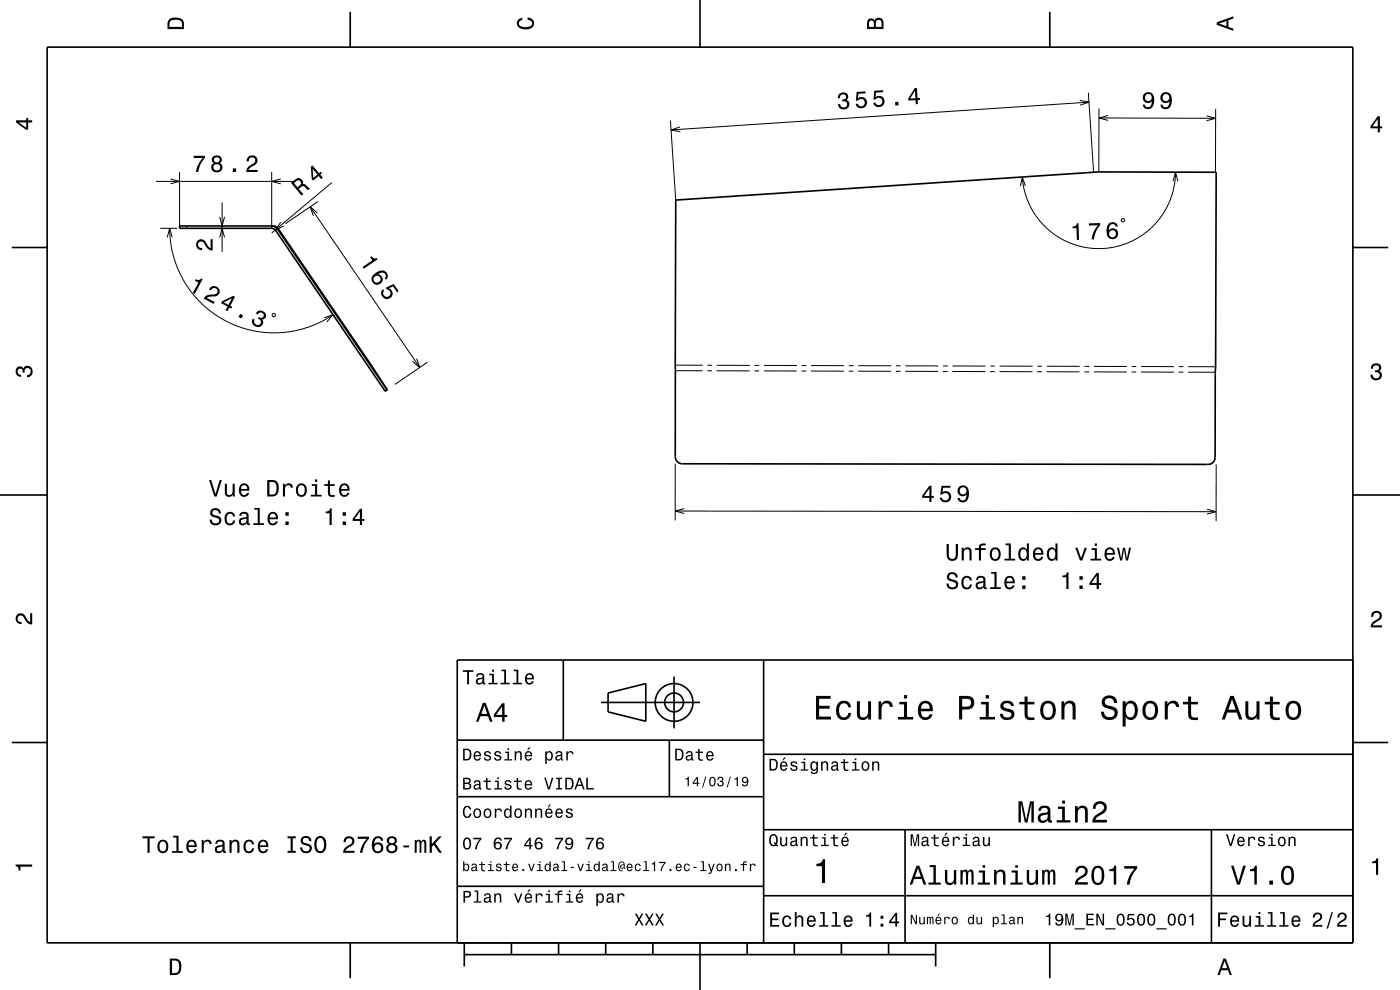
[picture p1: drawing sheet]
<svg xmlns="http://www.w3.org/2000/svg" width="297mm" height="210mm" viewBox="0 0 297 210" stroke-linecap="round" stroke-linejoin="round" font-family="sans-serif">
<g fill="none" stroke="#000" stroke-width=".21">
<path d="M230.9 19.7l1.1 16.8M33.1 38.5h29.5M36.2 38l1.9 .5-1.9 .5M38.1 36.5v11.4M57.6 36.5v11.9M59.6 38l-2 .5 2 .5M70.4 38.7l-12.8 10.7M142.2 25.6l1.2 16.8M144.3 26.9l-1.9 .7 1.9 .4M217.5 39.4l-.6-1.9-.4 2M229.1 21.3l1.9 .4-1.9 .6M231 21.7l-88.6 5.9"/>
<path d="M233.1 25l24.8 .1M233.1 23v13.5M235.1 24.5l-2 .5 2 .5M248.8 38.4l.6-1.9 .5 1.9M249.4 36.5l-.3 3-.9 3.1-1.4 2.7-2 2.5-2.5 2.1-2.6 1.4-3.1 1.1-3 .3-3.2-.2-2.9-.8-2.9-1.4-2.6-1.9-2-2.3-1.5-2.5-1.2-3.1-.4-3M256 24.6l1.9 .5-1.9 .5M257.9 23.1v13.4M34 48.4h3.6M35.5 50.4l.5-2 .5 2M36 48.4l.2 3 .7 3.2 1 2.8 1.4 2.7 1.7 2.4 1.9 2 2.3 1.9 2.8 1.7 3 1.3 2.6 .7 3 .4 3 .1 3.2-.5 2.7-.7 2.5-1.1 2.7-1.5M39.6 47.9v.5M46.6 46l.5 1.9 .5-1.9"/>
<path d="M46.6 50.4l.5-2 .5 2M47.1 42.9v10.5M59.1 48.6l-.6 .3M59.6 47.1l-1.2 1.7 1.8-.9M65.8 43.9l23.2 34.1M67.3 45.2l-1.5-1.3 .7 1.9M67.5 42.7l-7 4.8M238.1 46.4l.5 .2-.3 .5-.4-.2zM57.8 66.6h.5v.5h-.5zM68.8 67.4l1.9-.6-1.4 1.5M88.4 76.1l.6 1.9-1.5-1.3M90.7 76.8l-6.9 4.8"/>
<path d="M143.2 77.5h5.9M143.3 78.6h5.7M150 78.6h1M150.1 77.5h1M152 78.7h7M152.1 77.5h7M160 78.7h1M160.1 77.5h1M162 78.7h7M162.1 77.5h7M170 78.7h1M170.1 77.5h1"/>
<path d="M172 78.7h7M172.1 77.5l7 .1M180 78.7h1M180.1 77.6h1M182 78.7l7 .1M182.1 77.6h7M190 78.8h1M190.1 77.6h1M192 78.8h7M192.1 77.6h7M200 78.8h1M200.1 77.6h1"/>
<path d="M202 78.8h7M202.1 77.6l7 .1M210 78.8h1M210.1 77.7h1M212 78.8h7M212.1 77.7h7M220 78.9h1M220.1 77.7h1M222 78.9h7M222.1 77.7h7M230 78.9h1M230.1 77.7h1"/>
<path d="M232 78.9h7M232.1 77.7h7M240 78.9h1M240.1 77.7h1M242 78.9h7M242.1 77.7l7 .1M250 78.9h1M250.1 77.8h1M252 78.9l5.8 .1M252.1 77.8h5.8M143.2 98.4v12M258 98.5v12"/>
<path d="M143.2 108.4l114.8 .1M145.2 107.9l-2 .5 2 .5M256.1 108l1.9 .5-1.9 .6"/>
</g>
<g fill="none" stroke="#000" stroke-width=".35">
<path d="M10 10h277v190h-277zM74.3 2.5v7.5M148.5 0v10M222.7 2.5v7.5M2.5 52.5h7.5M57.6 47.9l.7 .2 .6 .5 23.2 34.1M143.4 42.4l89.7-5.9h24.9l-.2 60.5a1.51 1.51 0 0 1-1.6 1.5l-111.3-.1a1.5 1.5 0 0 1-1.7-1.5zM287 52.5h7.5M82.1 82.7h.1M82.1 82.7l-.4 .3M82.2 82.7l-3.4-5.2-20.1-29.3-.9-.3h-19.7v.5h19.5l.7 .3 23.4 34.3M82.2 82.7l-.5 .3"/>
<path d="M0 105h10M287 105h10M119.5 140v17M162 140v60M287 140h-190v60M2.5 157.5h7.5M97 157h65M127.5 149h21M129 147l8-2v8l-8-2zM142 157v12M143 143.5v11M287 157.5h7.5"/>
<path d="M97 169h65M162 176h125M162 160h125M192 176v24M257 176v24M97 188h65M162 190h125M74.3 200v7.5M98.5 202.5h100M98.5 200v5M108.5 200v2.5M118.5 200v2.5"/>
<path d="M128.5 200v2.5M138.5 200v2.5M148.5 200v10M158.5 200v2.5M168.5 200v2.5M178.5 200v2.5M188.5 200v2.5M198.5 200v5M222.7 200v7.5"/>
<circle cx="143" cy="149" r="2"/>
<circle cx="143" cy="149" r="4"/>
</g>
<g fill="#000">
<path d="M36 4a2.18 2.18 0 0 0-.5 2.2h3.5v-1.2a1.43 1.43 0 0 0-1.7-1.3zM36.3 4.4a2.15 2.15 0 0 1 2.2 .3l.1 1h-2.6v-1z" fill-rule="evenodd"/>
<path d="M109.9 4.2l.9-.4v.4a.7 .7 0 0 0-.7 .5 .7 .7 0 0 0 .3 .8 1.7 1.7 0 0 0 2.5-.5 .9 .9 0 0 0-1-.8v-.5a1.24 1.24 0 0 1 1.4 1.1 1.24 1.24 0 0 1-1 1.4 2.22 2.22 0 0 1-2.5-.7l-.2-.5z" fill-rule="evenodd"/>
<path d="M184.2 4.2l-.3 .7v1.3h3.5v-1.3a.98 .98 0 0 0-.7-1.1 .98 .98 0 0 0-1.2 .6 .84 .84 0 0 0-1.3-.2zM184.5 4.5a.54 .54 0 0 1 .6-.1 .54 .54 0 0 1 .3 .6v.7h-1zM185.9 4.4a.62 .62 0 0 1 .8-.1 .62 .62 0 0 1 .3 .6v.8h-1.2z" fill-rule="evenodd"/>
<path d="M258.1 4.7v.6l3.5 1.2v-.4l-1-.4v-1.4l1-.4v-.4zM258.6 5l1.6-.5v1z" fill-rule="evenodd"/>
<path d="M3.4 25.5v.5l2.1 1.5h.5v-1.5h.8v-.5h-.8v-.5h-.4v.5zM4 26h1.6v1.1z" fill-rule="evenodd"/>
<path d="M41.1 33.1v.4h1.9a5.2 5.2 0 0 0-1.4 3h.5a5.3 5.3 0 0 1 1.4-3v-.4zM45.2 33.2a.83 .83 0 0 0 .2 1.4 1.11 1.11 0 0 0-.5 1.5 1.11 1.11 0 0 0 1.6 .4 1.03 1.03 0 0 0 .7-.9 1.03 1.03 0 0 0-.6-1 .88 .88 0 0 0 .4-1.1 .88 .88 0 0 0-1-.5zM45.3 35.5a.71 .71 0 0 1 1.4 0 .71 .71 0 0 1-1.4 0zM45.4 33.9a.6 .6 0 0 1 1.2 0 .6 .6 0 0 1-1.2 0zM49.4 35.7v.8h.7v-.8zM52.6 33.3l-.3 .9h.5a.71 .71 0 0 1 .5-.8 .71 .71 0 0 1 .8 .5 .71 .71 0 0 1-.4 .8 1.8 1.8 0 0 0-1.5 1.8h2.4v-.5h-1.9a2.23 2.23 0 0 1 1.5-1.1 1.13 1.13 0 0 0 .1-1.7 1.13 1.13 0 0 0-1.7 .1z" fill-rule="evenodd"/>
<path d="M65.9 35.4l.2 2.6 .3 .3 1.2-1 .5 .7 .4-.3-.6-.7 .4-.3-.2-.3-.4 .3-1.4-1.6zM66.3 35.8l1 1.2-.8 .7z" fill-rule="evenodd"/>
<path d="M178 20l-.2 .8h.4a.62 .62 0 0 1 .3-.8 .62 .62 0 0 1 .8 .2 .62 .62 0 0 1-.2 .9h-.4v.4a.72 .72 0 0 1 .9 .4 .72 .72 0 0 1-.4 1 .72 .72 0 0 1-.9-.5l-.1-.3h-.4a1.18 1.18 0 0 0 1.5 1.1 1.18 1.18 0 0 0 .5-1.9l-.2-.1a.91 .91 0 0 0 .3-1.1 .91 .91 0 0 0-1.1-.5zM181.7 19.5l-.1 1.9h.4a.79 .79 0 0 1 1.1-.3 .79 .79 0 0 1 .2 1.2 .79 .79 0 0 1-1.2-.1l-.1-.2h-.5a1.21 1.21 0 0 0 1.6 1 1.21 1.21 0 0 0 .7-1.7 1.21 1.21 0 0 0-1.8-.5l.1-.9 1.5-.1v-.4zM185.5 19.3l-.2 1.8h.4a.79 .79 0 0 1 1.2-.3 .79 .79 0 0 1 .1 1.2 .79 .79 0 0 1-1.2 0l-.1-.2h-.5a1.21 1.21 0 0 0 1.6 .9 1.21 1.21 0 0 0 .7-1.6 1.21 1.21 0 0 0-1.8-.5l.1-.9 1.5-.1v-.5zM189.9 21.6v.8l.7-.1v-.7zM194.1 18.7l-1.4 2.2v.4l1.5-.1 .1 .9h.4v-.9h.5v-.4h-.5l-.2-2.1zM194.1 19.3l.1 1.5-1.1 .1z" fill-rule="evenodd"/>
<path d="M242.7 19.9a1.15 1.15 0 0 0 0 1.6 1.15 1.15 0 0 0 1.7 0 1.02 1.02 0 0 1-.9 1.2 .56 .56 0 0 1-.6-.5h-.5a1.18 1.18 0 0 0 1.3 .9 1.18 1.18 0 0 0 1.1-1.1 1.76 1.76 0 0 0-1.2-2.5zM242.9 20.7a.75 .75 0 0 1 1.5 0 .75 .75 0 0 1-1.5 0zM246.5 19.9a1.15 1.15 0 0 0-.1 1.6 1.15 1.15 0 0 0 1.7 0 1.02 1.02 0 0 1-.8 1.3 .56 .56 0 0 1-.7-.6h-.4a1.18 1.18 0 0 0 1.2 1 1.18 1.18 0 0 0 1.1-1.2 1.76 1.76 0 0 0-1.2-2.5zM246.6 20.7a.75 .75 0 0 1 1.5 0 .75 .75 0 0 1-1.5 0z" fill-rule="evenodd"/>
<path d="M292.3 24.7l-1.6 2.1v.4h1.6v.9h.4v-.9h.5v-.4h-.5v-2.1zM292.3 25.2v1.6h-1.1z" fill-rule="evenodd"/>
<path d="M41.9 51.1a1.22 1.22 0 0 1 2 .7l.4 .6 .4 .2v-1.9h.4v2.4a1.81 1.81 0 0 1-1.7-1.4 .71 .71 0 0 0-.9-.5 .71 .71 0 0 0-.5 .9 .71 .71 0 0 0 .9 .5v.5a1.19 1.19 0 0 1-1.2-.7 1.19 1.19 0 0 1 .2-1.3z" fill-rule="evenodd"/>
<path d="M61.7 38.8l2.3 2.7 .3-.3-.9-1.1a1.09 1.09 0 0 1 1.1-.6l.9 .8 .4-.3-1.2-1-.4 .1a.97 .97 0 0 0-.4-1.2 .97 .97 0 0 0-1.2 .2zM62.4 38.8a1.08 1.08 0 0 1 1.1-.5 .6 .6 0 0 1 .4 .5 .6 .6 0 0 1-.4 .6l-.4 .3z" fill-rule="evenodd"/>
<path d="M78.5 54.5l.5 .7-2.1 1.4 .3 .4 2.9-2-.2-.3a.77 .77 0 0 1-1.1-.4zM79.1 58.4a1.19 1.19 0 0 0 0 1.7 1.19 1.19 0 0 0 1.7-.1 1.19 1.19 0 0 0-.2-1.7l-.4-.1a1.02 1.02 0 0 1 1.5-.1 .58 .58 0 0 1-.1 .9l.3 .3a1.18 1.18 0 0 0 .1-1.5 1.18 1.18 0 0 0-1.6-.3zM79.2 59.2a.75 .75 0 0 1 1.5 0 .75 .75 0 0 1-1.5 0zM81.2 61.3a1.21 1.21 0 0 0 0 1.9 1.21 1.21 0 0 0 1.8-.3 1.21 1.21 0 0 0-.5-1.7l.9-.5 .8 1.3 .4-.2-1.1-1.6-1.7 .8 .3 .4a.8 .8 0 0 1 .8 .9 .8 .8 0 0 1-1 .6 .8 .8 0 0 1-.4-1.2z" fill-rule="evenodd"/>
<path d="M227.5 48.1l.1 .3h.8v2.5h.5l-.1-3.5h-.3a.77 .77 0 0 1-1 .7zM231 47.4v.4h1.9a5.2 5.2 0 0 0-1.3 3h.5a5.2 5.2 0 0 1 1.3-3.1v-.4zM235.2 47.4l-.4 .9a1.75 1.75 0 0 0 1.3 2.5 1.15 1.15 0 0 0 1.1-1.7 1.15 1.15 0 0 0-2-.3 1.02 1.02 0 0 1 .8-1.3 .58 .58 0 0 1 .7 .6h.4a1.12 1.12 0 0 0-.7-1 1.12 1.12 0 0 0-1.2 .3zM235.2 49.6a.75 .75 0 0 1 1.5 0 .75 .75 0 0 1-1.5 0z" fill-rule="evenodd"/>
<path d="M41.5 59.2l-.1 .3 .7 .4-1.2 2.2 .4 .2 1.7-3.1-.3-.1a.77 .77 0 0 1-1.2 .1zM44.7 60.9l-.4 .5 .4 .2a.71 .71 0 0 1 .9-.5 .71 .71 0 0 1 .5 .8 .71 .71 0 0 1-.8 .6 1.8 1.8 0 0 0-2.1 .8l2.1 1.2 .2-.4-1.6-.9a2.21 2.21 0 0 1 1.8-.3 1.14 1.14 0 0 0 .8-1.7 1.14 1.14 0 0 0-1.8-.3zM47.1 63.9l-.2 .4 1.4 .7-.4 .8 .4 .2 .4-.8 .4 .3 .2-.4-.5-.2 1.1-1.9-.5-.2zM47.5 64.1l1.7-.8-.8 1.4zM51 66.6l-.4 .7 .6 .3 .4-.7zM54.6 66.1l-.3 .4 .4 .2a.62 .62 0 0 1 .6-.5 .62 .62 0 0 1 .6 .6 .62 .62 0 0 1-.6 .6l-.4-.2-.2 .4a.72 .72 0 0 1 .6 .8 .72 .72 0 0 1-.8 .6 .72 .72 0 0 1-.6-.9l.1-.3-.4-.2a1.18 1.18 0 0 0 .8 1.8 1.18 1.18 0 0 0 1.4-1.4l-.2-.2a.9 .9 0 0 0 .9-.8 .9 .9 0 0 0-.7-1l-.5-.1z" fill-rule="evenodd"/>
<path d="M291.1 77.4a1.08 1.08 0 0 1 1.4-.2 1.08 1.08 0 0 1 .4 1.2l-.3 .3a1.06 1.06 0 0 1 .5 1.3 1.06 1.06 0 0 1-1.2 .7 1.1 1.1 0 0 1-1.2-1.2h.5a.71 .71 0 0 0 1 .8 .71 .71 0 0 0 .1-1.3h-.6v-.4a.61 .61 0 0 0 .8-.3 .61 .61 0 0 0-.2-.8 .61 .61 0 0 0-.9 .2l-.1 .5h-.5z" fill-rule="evenodd"/>
<path d="M3.6 78a.86 .86 0 0 1 1.4 .2 1.06 1.06 0 0 1 1.2-.6 1.06 1.06 0 0 1 .7 1.2 1.1 1.1 0 0 1-1.2 1.2v-.4a.71 .71 0 0 0 .8-1 .71 .71 0 0 0-1.3-.1v.6h-.4a.61 .61 0 0 0-.3-.8 .61 .61 0 0 0-.8 .2 .61 .61 0 0 0 .2 .8l.6 .2v.4a1.15 1.15 0 0 1-1.2-.6 1.15 1.15 0 0 1 .3-1.3z" fill-rule="evenodd"/>
<path d="M44.9 108.1a.97 .97 0 0 0-.3 1 .97 .97 0 0 0 .9 .7 .77 .77 0 0 1 .9 .9 .84 .84 0 0 1-.9 .3 .84 .84 0 0 1-.6-.8h-.4a1.21 1.21 0 0 0 1.4 1.3 1.21 1.21 0 0 0 .8-1.8l-.8-.3a.71 .71 0 0 1-.9-.7 .7 .7 0 0 1 .8-.5 .7 .7 0 0 1 .6 .7h.5a1.17 1.17 0 0 0-.7-1.1 1.17 1.17 0 0 0-1.3 .3zM47.9 108.9a1.53 1.53 0 0 0 .9 2.6 1.06 1.06 0 0 0 1.1-1.1h-.4a.67 .67 0 0 1-.7 .7 .67 .67 0 0 1-.7-.6 1.12 1.12 0 0 1 .7-1.6 .6 .6 0 0 1 .6 .7h.5a1.09 1.09 0 0 0-.8-1 1.09 1.09 0 0 0-1.2 .3zM51 108.8l-.2 .6h.4a.55 .55 0 0 1 .6-.5 .55 .55 0 0 1 .4 .8h-.2a1.14 1.14 0 0 0-1.3 1 .73 .73 0 0 0 .8 .7l.4-.1 .5-.3 .1 .3 .5 .1v-.4h-.2l-.1-1.6a1.02 1.02 0 0 0-.6-.8 1.02 1.02 0 0 0-1.1 .2zM51.2 110.3l1.1-.3a.77 .77 0 0 1-.2 .9 .77 .77 0 0 1-.9 .1zM54 107.7v.4h.7v2.9h-1v.4h2.3v-.4h-.9v-3.3zM57 108.9a1.54 1.54 0 0 0 .8 2.6 1.06 1.06 0 0 0 1.1-.9h-.4l-.2 .3-.4 .2a.75 .75 0 0 1-.7-1h1.8a1.17 1.17 0 0 0-.5-1.3 1.17 1.17 0 0 0-1.5 .1zM57.4 109.2a.66 .66 0 0 1 .8-.2 .66 .66 0 0 1 .3 .8h-1.3zM60.6 110.6v.8h.6v-.8zM60.6 108.7v.7h.6v-.7z" fill-rule="evenodd"/>
<path d="M44.3 101.8l1.2 3.5h.5l1.1-3.5h-.5l-.9 3-.9-3zM47.7 102.6v1.8a.89 .89 0 0 0 .6 1 .89 .89 0 0 0 1.1-.5v.4h.4v-2.7h-.4v1.6a.65 .65 0 0 1-.4 .7 .65 .65 0 0 1-.8-.3l-.1-2zM51 102.9a1.54 1.54 0 0 0 .8 2.5 1.06 1.06 0 0 0 1.1-.9h-.5l-.2 .4-.4 .1a.75 .75 0 0 1-.7-.9h1.8a1.17 1.17 0 0 0-.5-1.4 1.17 1.17 0 0 0-1.4 .2zM51.3 103.1a.66 .66 0 0 1 .8-.1 .66 .66 0 0 1 .4 .7h-1.4zM56.7 101.8v3.5h1.2a1.42 1.42 0 0 0 1.3-1.7 1.38 1.38 0 0 0-1.3-1.8zM57.2 102.2l1 .1a1.89 1.89 0 0 1 0 2.5l-1 .1zM60 102.6v2.7h.5v-1.5a.67 .67 0 0 1 .3-.8 .67 .67 0 0 1 .9 .2v.3h.4a.89 .89 0 0 0-.7-1 .89 .89 0 0 0-1 .6v-.5zM63.1 102.9a1.53 1.53 0 0 0 .8 2.5 1.48 1.48 0 0 0 1.2-1.4 1.48 1.48 0 0 0-1.2-1.5l-.5 .1zM63.4 103.2a.67 .67 0 0 1 .7-.3 .67 .67 0 0 1 .5 .6 1.11 1.11 0 0 1-.7 1.5 1.17 1.17 0 0 1-.5-1.8zM66.1 102.7v.4h.7v1.8h-.9v.4h2.3v-.4h-.9v-2.2zM66.8 101.7v.5h.5v-.5zM69.6 101.9v.8h-.8v.4h.8v1.8a1.05 1.05 0 0 0 1.4 .5v-.4a.68 .68 0 0 1-1-.3v-1.6h1v-.4h-1v-.8zM72.2 102.9a1.54 1.54 0 0 0 .8 2.5 1.06 1.06 0 0 0 1.1-.9h-.4l-.2 .4-.4 .1a.75 .75 0 0 1-.7-.9h1.8a1.17 1.17 0 0 0-.5-1.4 1.17 1.17 0 0 0-1.5 .2zM72.6 103.1a.66 .66 0 0 1 .8-.1 .66 .66 0 0 1 .3 .7h-1.3z" fill-rule="evenodd"/>
<path d="M69.1 108.5v.4h.8v2.5h.5v-3.6h-.4a.77 .77 0 0 1-.9 .7zM72.7 110.6v.8h.7v-.8zM72.7 108.7v.7h.7v-.7zM76.3 107.9l-1.5 2.2v.4h1.6v.9h.4v-.9h.5v-.4h-.5v-2.2zM76.4 108.5v1.6h-1.2z" fill-rule="evenodd"/>
<path d="M197.2 103l-1.6 2.2v.4h1.6v.9h.4v-.9h.5v-.4h-.5v-2.2zM197.2 103.6v1.6h-1.2zM199.7 103l-.2 1.9h.4a.8 .8 0 0 1 1.2-.2 .8 .8 0 0 1-.1 1.2 .8 .8 0 0 1-1.2-.3h-.4a1.21 1.21 0 0 0 1.5 1 1.21 1.21 0 0 0 .8-1.6 1.21 1.21 0 0 0-1.8-.6l.2-.9h1.5v-.5zM203.4 103.3a1.15 1.15 0 0 0 0 1.7 1.15 1.15 0 0 0 1.7-.1 1.03 1.03 0 0 1-.9 1.3 .56 .56 0 0 1-.6-.6h-.5a1.18 1.18 0 0 0 1.3 1 1.18 1.18 0 0 0 1.1-1.1 1.76 1.76 0 0 0-1.2-2.5zM203.6 104.1a.75 .75 0 0 1 1.5 0 .75 .75 0 0 1-1.5 0z" fill-rule="evenodd"/>
<path d="M200.8 115.4v2.2a1.22 1.22 0 0 0 1.2 1.4 1.22 1.22 0 0 0 1.2-1.4v-2.2h-.4v2.2a.77 .77 0 0 1-.8 1 .77 .77 0 0 1-.7-1v-2.2zM204 116.2v2.7h.5v-1.6a.63 .63 0 0 1 .4-.7 .63 .63 0 0 1 .7 .3l.1 2h.4v-1.8a.89 .89 0 0 0-.6-1 .89 .89 0 0 0-1.1 .5v-.4zM206.9 116.3v.4h.8v2.2h.4v-2.2h1v-.4h-1v-.4l.4-.2h.6v-.4a1.04 1.04 0 0 0-1.4 .7v.3zM210.3 116.5a1.53 1.53 0 0 0 .8 2.5 1.48 1.48 0 0 0 1.2-1.5 1.48 1.48 0 0 0-1.2-1.4l-.5 .1zM210.6 116.8a.67 .67 0 0 1 .7-.3 .67 .67 0 0 1 .5 .6 1.11 1.11 0 0 1-.7 1.5 1.17 1.17 0 0 1-.5-1.8zM213.3 115.3v.3h.7v2.9h-.9v.4h2.3v-.4h-.9v-3.2zM216.3 116.5a1.58 1.58 0 0 0 .7 2.5l.5-.1 .3-.4v.4h.5v-3.6h-.5v1.3a.89 .89 0 0 0-1.5-.1zM216.6 116.8a.62 .62 0 0 1 .7-.3 .62 .62 0 0 1 .5 .6 1.11 1.11 0 0 1-.7 1.5 1.19 1.19 0 0 1-.5-1.8zM219.4 116.5a1.54 1.54 0 0 0 .8 2.5 1.05 1.05 0 0 0 1.1-.9h-.4l-.2 .4-.4 .1a.75 .75 0 0 1-.7-.9h1.8a1.16 1.16 0 0 0-.5-1.4 1.16 1.16 0 0 0-1.5 .2zM219.8 116.7a.66 .66 0 0 1 .8-.1 .66 .66 0 0 1 .3 .7h-1.3zM222.4 116.5a1.58 1.58 0 0 0 .7 2.5l.5-.1 .3-.4v.4h.4v-3.6h-.4v1.3a.89 .89 0 0 0-1.5-.1zM222.7 116.8a.62 .62 0 0 1 .7-.3 .62 .62 0 0 1 .4 .6 1.11 1.11 0 0 1-.6 1.5 1.19 1.19 0 0 1-.5-1.8zM228.1 116.2l1 2.7h.5l1-2.7h-.5l-.7 2.2-.8-2.2zM231.6 116.3v.4h.7v1.8h-1v.4h2.3v-.4h-.9v-2.2zM232.2 115.3v.5h.5v-.5zM234.6 116.5a1.54 1.54 0 0 0 .8 2.5 1.06 1.06 0 0 0 1.1-.9h-.4l-.3 .4-.3 .1a.75 .75 0 0 1-.7-.9h1.7a1.16 1.16 0 0 0-.4-1.4 1.16 1.16 0 0 0-1.5 .2zM235 116.7a.66 .66 0 0 1 .8-.1 .66 .66 0 0 1 .3 .7h-1.3zM237 116.2l.6 2.7h.5l.4-2.3 .4 2.3h.4l.6-2.7h-.4l-.4 2.3-.4-2.3h-.5l-.4 2.3-.4-2.3z" fill-rule="evenodd"/>
<path d="M3.6 130.4a1.22 1.22 0 0 1 2 .7l.4 .6 .4 .3v-1.9h.4v2.4a1.8 1.8 0 0 1-1.7-1.4 .71 .71 0 0 0-.9-.5 .71 .71 0 0 0-.5 .8 .71 .71 0 0 0 .9 .5v.5a1.18 1.18 0 0 1-1.2-.7 1.18 1.18 0 0 1 .2-1.3z" fill-rule="evenodd"/>
<path d="M201.2 121.6a.96 .96 0 0 0-.3 1.1 .96 .96 0 0 0 .9 .6 .77 .77 0 0 1 1 .9 .84 .84 0 0 1-1 .4 .84 .84 0 0 1-.6-.8h-.4a1.21 1.21 0 0 0 1.5 1.3 1.21 1.21 0 0 0 .7-1.9l-1.2-.4a.58 .58 0 0 1-.4-.8 .58 .58 0 0 1 .9-.2l.2 .2 .2 .5h.5a1.16 1.16 0 0 0-.7-1.1 1.16 1.16 0 0 0-1.3 .2zM204.2 122.5a1.53 1.53 0 0 0 .9 2.5 1.06 1.06 0 0 0 1.1-1h-.4a.67 .67 0 0 1-.7 .6 .67 .67 0 0 1-.7-.6 1.12 1.12 0 0 1 .7-1.5 .6 .6 0 0 1 .6 .6h.5a1.09 1.09 0 0 0-.8-.9 1.09 1.09 0 0 0-1.2 .3zM207.3 122.4l-.2 .6h.4a.55 .55 0 0 1 .7-.5 .55 .55 0 0 1 .3 .8h-.2a1 1 0 0 0-1 .2 1 1 0 0 0-.3 1.1 .93 .93 0 0 0 1.7 0l.1 .3 .5 .1v-.4h-.2v-1.6a1.02 1.02 0 0 0-.7-.9 1.02 1.02 0 0 0-1.1 .3zM207.5 123.9l1.1-.3a.77 .77 0 0 1-.2 .8 .77 .77 0 0 1-.9 .1l-.1-.3zM210.3 121.3v.4h.7v2.9h-.9v.3h2.2v-.3h-.9v-3.3zM213.4 122.5a1.54 1.54 0 0 0 .8 2.5 1.06 1.06 0 0 0 1-.8h-.4l-.2 .3-.4 .1a.75 .75 0 0 1-.7-.9h1.8a1.16 1.16 0 0 0-.5-1.3 1.16 1.16 0 0 0-1.4 .1zM213.7 122.7a.66 .66 0 0 1 .8-.1 .66 .66 0 0 1 .3 .7h-1.3zM216.9 124.2v.7h.7v-.7zM216.9 122.2v.8h.7v-.8z" fill-rule="evenodd"/>
<path d="M225.4 122.1v.4h.8v2.4h.5v-3.5h-.4a.77 .77 0 0 1-.9 .7zM229 124.2v.7h.7v-.7zM229 122.2v.8h.7v-.8zM232.7 121.5l-1.6 2.1v.5h1.6v.8h.4v-.8h.5v-.4h-.5v-2.2zM232.7 122.1v1.6h-1.2z" fill-rule="evenodd"/>
<path d="M291.2 129.9a1.18 1.18 0 0 1 1.9 .3 1.18 1.18 0 0 1-1 1.7l-.5 .3-.3 .5h1.9v.4h-2.4a1.8 1.8 0 0 1 1.4-1.8 .71 .71 0 0 0 .5-.8 .71 .71 0 0 0-.9-.5 .71 .71 0 0 0-.5 .8h-.4z" fill-rule="evenodd"/>
<path d="M98.2 158.8v2.5h.9a1.37 1.37 0 0 0 .7-2.2 1.56 1.56 0 0 0-1.6-.3zM98.6 159.1a.98 .98 0 0 1 1.1 .7 .98 .98 0 0 1-.6 1.2h-.5zM100.7 159.6a1.04 1.04 0 0 0-.2 1.2 1.04 1.04 0 0 0 1 .5l.5-.5h-.3l-.4 .3a.54 .54 0 0 1-.5-.7h1.3a.83 .83 0 0 0-.4-.9 .83 .83 0 0 0-1 .1zM100.9 159.7l.2-.1a.47 .47 0 0 1 .5 .1 .47 .47 0 0 1 .1 .5h-.9zM102.9 159.5l-.2 .1a.69 .69 0 0 0 .9 .9l.2 .1a.43 .43 0 0 1-.4 .5 .43 .43 0 0 1-.4-.4h-.3a.74 .74 0 0 0 .9 .7 .74 .74 0 0 0 .5-1l-1-.4a.38 .38 0 0 1 .3-.5 .38 .38 0 0 1 .4 .4h.3a.78 .78 0 0 0-1.2-.4zM105.1 159.5l-.2 .1a.69 .69 0 0 0 .9 .9l.2 .1a.43 .43 0 0 1-.4 .5 .43 .43 0 0 1-.5-.4h-.3a.74 .74 0 0 0 .9 .7 .74 .74 0 0 0 .5-1l-.9-.4a.38 .38 0 0 1 .3-.5 .38 .38 0 0 1 .4 .4h.3a.77 .77 0 0 0-1.2-.4zM107.2 159.4v.3h.5v1.3h-.7v.3h1.6v-.3h-.6v-1.6zM107.7 158.7v.4h.3v-.4zM109.2 159.4v1.9h.3v-1.1a.45 .45 0 0 1 .4-.6 .45 .45 0 0 1 .5 .5v1.2h.3v-1.3a.63 .63 0 0 0-.5-.7 .63 .63 0 0 0-.7 .4v-.3zM112.2 158.5l-.4 .6h.3l.5-.6zM111.5 159.6a1.04 1.04 0 0 0-.2 1.2 1.04 1.04 0 0 0 1.1 .5l.5-.5h-.3l-.5 .3a.54 .54 0 0 1-.5-.7h1.3a.83 .83 0 0 0-.4-.9 .83 .83 0 0 0-1 .1zM111.8 159.7l.1-.1a.48 .48 0 0 1 .5 .1 .48 .48 0 0 1 .2 .5h-1zM115.7 159.4v2.7h.3v-1.1a.66 .66 0 0 0 .7 .4 .66 .66 0 0 0 .5-.6 .91 .91 0 0 0 0-1.1 .91 .91 0 0 0-1-.3l-.2 .3v-.3zM116.1 159.8a.45 .45 0 0 1 .5-.2 .45 .45 0 0 1 .3 .4 .65 .65 0 0 1 .1 .8 .65 .65 0 0 1-.7 .2 .98 .98 0 0 1-.2-1.2zM118.1 159.5l-.2 .4h.3a.39 .39 0 0 1 .4-.3 .39 .39 0 0 1 .3 .5h-.1a.65 .65 0 0 0-1 .4 .65 .65 0 0 0 .6 .9l.6-.3 .1 .2h.4v-.2l-.2-.1v-1.1a.72 .72 0 0 0-.5-.6 .72 .72 0 0 0-.7 .2zM118.2 160.6l.8-.3a.55 .55 0 0 1-.2 .7 .55 .55 0 0 1-.6 0zM120.1 159.4v1.9h.4v-1.1a.47 .47 0 0 1 .2-.6 .47 .47 0 0 1 .6 .2v.2h.4a.64 .64 0 0 0-.5-.7 .64 .64 0 0 0-.8 .4v-.3z" fill-rule="evenodd"/>
<path d="M98.2 142.2v.3h.9v2.7h.4v-2.7h.9v-.3zM101.3 143l-.3 .5h.4a.47 .47 0 0 1 .5-.4 .47 .47 0 0 1 .4 .6l-.2 .1a.84 .84 0 0 0-1 .2 .84 .84 0 0 0 0 1.1 .9 .9 0 0 0 1.3-.2l.1 .2 .5 .1v-.3l-.3-.1v-1.3a.87 .87 0 0 0-.6-.7 .87 .87 0 0 0-.8 .2zM101.4 144.3l.9-.3a.66 .66 0 0 1-.1 .7 .66 .66 0 0 1-.8 .1zM103.8 142.9v.3h.6v1.6h-.8v.4h2v-.4h-.8v-1.9zM104.4 142.1v.4h.4v-.4zM106.4 142.1v.3h.6v2.4h-.8v.4h1.9v-.4h-.7v-2.7zM109 142.1v.3h.6v2.4h-.8v.4h1.9v-.4h-.7v-2.7zM111.6 143.1a1.32 1.32 0 0 0 .7 2.1 .9 .9 0 0 0 .9-.7h-.3l-.2 .3-.4 .1a.65 .65 0 0 1-.6-.8h1.6a1 1 0 0 0-.4-1.2 1 1 0 0 0-1.3 .2zM111.9 143.3a.57 .57 0 0 1 .7-.1 .57 .57 0 0 1 .3 .6h-1.2z" fill-rule="evenodd"/>
<path d="M102.4 149.1l-1.4 4h.5l.4-1.2h1.6l.4 1.2h.6l-1.5-4zM102.7 149.7l.7 1.7h-1.3zM106.5 149.2l-1.7 2.4v.5h1.7v1h.5v-1h.6v-.5h-.6v-2.4zM106.5 149.9v1.7h-1.3z" fill-rule="evenodd"/>
<path d="M143.2 158.8v2.5h.9a1.37 1.37 0 0 0 .7-2.2 1.56 1.56 0 0 0-1.6-.3zM143.6 159.1a.98 .98 0 0 1 1.1 .7 .98 .98 0 0 1-.6 1.2h-.5zM145.7 159.5l-.2 .4h.3a.39 .39 0 0 1 .5-.3 .39 .39 0 0 1 .3 .5h-.2a.65 .65 0 0 0-.9 .4 .65 .65 0 0 0 .5 .9l.7-.3v.2h.4v-.2l-.1-.1-.1-1.1a.73 .73 0 0 0-.4-.6 .73 .73 0 0 0-.8 .2zM145.8 160.6l.8-.3a.55 .55 0 0 1-.1 .7 .55 .55 0 0 1-.7 0zM148.1 158.9v.5h-.5v.3h.5v1.3a.75 .75 0 0 0 1 .4v-.3a.48 .48 0 0 1-.7-.3v-1.1h.7v-.3h-.7v-.5zM150 159.6a1.04 1.04 0 0 0-.2 1.2 1.04 1.04 0 0 0 1.1 .5l.5-.5h-.4l-.4 .3a.54 .54 0 0 1-.5-.7h1.3a.83 .83 0 0 0-.4-.9 .83 .83 0 0 0-1 .1zM150.3 159.7l.1-.1a.48 .48 0 0 1 .5 .1 .48 .48 0 0 1 .2 .5h-1z" fill-rule="evenodd"/>
<path d="M173.1 147.6v5h3.2v-.6h-2.5v-1.7h2.2v-.6h-2.2v-1.5h2.4v-.6zM177.8 149.2a2.59 2.59 0 0 0 .5 3.4 1.58 1.58 0 0 0 2.3-1.4h-.6a.95 .95 0 0 1-.9 1 .95 .95 0 0 1-1-.9 1.59 1.59 0 0 1 .9-2.1 .85 .85 0 0 1 .9 .8h.7a1.56 1.56 0 0 0-1.1-1.3 1.56 1.56 0 0 0-1.7 .5zM181.8 148.8v2.5a1.27 1.27 0 0 0 .9 1.4 1.27 1.27 0 0 0 1.5-.7v.6h.6v-3.8h-.6v2.2a.92 .92 0 0 1-.6 1.1 .92 .92 0 0 1-1.2-.4v-2.9zM186.4 148.8v3.8h.6v-2.2a.95 .95 0 0 1 .5-1.1 .95 .95 0 0 1 1.2 .3l.1 .4h.6a1.28 1.28 0 0 0-1-1.4 1.28 1.28 0 0 0-1.4 .8v-.6zM190.8 148.9v.5h1v2.7h-1.3v.5h3.2v-.5h-1.3v-3.2zM191.8 147.4v.8h.6v-.8zM195.1 149.2a2.62 2.62 0 0 0 .5 3.4 1.57 1.57 0 0 0 2.2-1.1h-.6l-.3 .5-.5 .2a1.08 1.08 0 0 1-1-1.3h2.5a1.66 1.66 0 0 0-.7-2 1.66 1.66 0 0 0-2.1 .3zM195.6 149.5a.94 .94 0 0 1 1.2-.2 .94 .94 0 0 1 .5 1h-1.9zM203.5 147.6v5h.6v-2.1h.8a1.47 1.47 0 0 0 1.8-1.2 1.47 1.47 0 0 0-1.5-1.7zM204.1 148.2a1.6 1.6 0 0 1 1.8 .5 .86 .86 0 0 1 0 .9 .86 .86 0 0 1-.9 .3h-.9zM208.1 148.9v.5h1v2.7h-1.3v.5h3.3v-.5h-1.3v-3.2zM209.1 147.4v.8h.7v-.8zM212.6 148.9a1.08 1.08 0 0 0-.3 1.2 1.08 1.08 0 0 0 1 .7l1.1 .4a.57 .57 0 0 1 .2 .6 .57 .57 0 0 1-.5 .4 .96 .96 0 0 1-1.4-.8h-.6a1.6 1.6 0 0 0 1.3 1.4 1.6 1.6 0 0 0 1.7-.8 1.13 1.13 0 0 0-1-1.6l-1.1-.3-.2-.4a.87 .87 0 0 1 .9-.5 .87 .87 0 0 1 .8 .6h.6a1.41 1.41 0 0 0-2.1-1.1zM217.4 147.8v1.1h-1.1v.5h1.1v2.6l.2 .4 .4 .3h1.4v-.5a.97 .97 0 0 1-1.4-.5v-2.3h1.4v-.5h-1.4v-1.1zM221.1 149.2a2.56 2.56 0 0 0 .5 3.4 1.72 1.72 0 0 0 1.8-.2 1.72 1.72 0 0 0 .6-1.7 1.7 1.7 0 0 0-.9-1.9 1.7 1.7 0 0 0-2 .4zM221.6 149.6a.96 .96 0 0 1 1-.4 .96 .96 0 0 1 .7 .8 1.59 1.59 0 0 1-1 2.2 1.19 1.19 0 0 1-1-1.5zM225.2 148.8v3.8h.6v-2.2a.97 .97 0 0 1 .5-1.1 .97 .97 0 0 1 1.1 .2l.1 .7v2.4h.7v-2.5a1.27 1.27 0 0 0-.9-1.4 1.27 1.27 0 0 0-1.5 .6v-.5zM234.1 147.9a1.38 1.38 0 0 0-.3 1.5 1.38 1.38 0 0 0 1.3 .9 1.25 1.25 0 0 1 1.4 .9 1.15 1.15 0 0 1-1.3 .9 1.15 1.15 0 0 1-1-1.1h-.7a1.8 1.8 0 0 0 1.7 1.8 1.8 1.8 0 0 0 1.9-1.6 1.46 1.46 0 0 0-1.5-1.4l-.6-.2a.83 .83 0 0 1-.5-1.1 .83 .83 0 0 1 1.2-.3l.5 .5 .1 .4h.7a1.67 1.67 0 0 0-1-1.6 1.67 1.67 0 0 0-1.9 .4zM238.2 148.8v5.3h.6v-2.1a1.32 1.32 0 0 0 1.4 .7 1.32 1.32 0 0 0 1.1-1.1 2.43 2.43 0 0 0-.8-2.8 1.21 1.21 0 0 0-1.7 .5v-.5zM239.1 149.6a.9 .9 0 0 1 .9-.4 .9 .9 0 0 1 .7 .8 1.61 1.61 0 0 1-.9 2.2 1.18 1.18 0 0 1-1-1.5zM242.8 149.2a2.56 2.56 0 0 0 .5 3.4 1.72 1.72 0 0 0 1.8-.2 1.72 1.72 0 0 0 .6-1.7 1.7 1.7 0 0 0-.9-1.9 1.7 1.7 0 0 0-2 .4zM243.3 149.6a.96 .96 0 0 1 1-.4 .96 .96 0 0 1 .7 .8 1.59 1.59 0 0 1-1 2.2 1.19 1.19 0 0 1-1-1.5zM247.1 148.8v3.8h.6v-2.2a.95 .95 0 0 1 .5-1.1 .95 .95 0 0 1 1.2 .3l.1 .4h.6a1.28 1.28 0 0 0-1-1.4 1.28 1.28 0 0 0-1.4 .8v-.6zM252 147.8v1.1h-1v.5h1l.1 2.6 .2 .4 .4 .3h1.4v-.5a.97 .97 0 0 1-1.4-.5v-2.3h1.4v-.5h-1.4v-1.1zM261 147.6l-1.8 5h.6l.6-1.4h2l.5 1.4h.7l-1.9-5zM261.4 148.3l.7 2.2h-1.5zM264.2 148.8v2.5a1.27 1.27 0 0 0 .9 1.4 1.27 1.27 0 0 0 1.5-.7v.6h.6v-3.8h-.6v2.2a.92 .92 0 0 1-.6 1.1 .92 .92 0 0 1-1.1-.4l-.1-2.9zM269.4 147.8v1.1h-1.1v.5h1.1v2.6l.2 .4 .4 .3 .7 .1 .8-.1v-.5a.97 .97 0 0 1-1.4-.5l-.1-2.3h1.5v-.5h-1.5v-1.1zM273.1 149.2a2.56 2.56 0 0 0 .6 3.4 1.72 1.72 0 0 0 1.8-.2 1.72 1.72 0 0 0 .6-1.7 1.7 1.7 0 0 0-.9-1.9 1.7 1.7 0 0 0-2.1 .4zM273.6 149.6a.96 .96 0 0 1 1-.4 .96 .96 0 0 1 .7 .8 1.59 1.59 0 0 1-.9 2.2 1.19 1.19 0 0 1-1.1-1.5z" fill-rule="evenodd"/>
<path d="M98.4 178a1.44 1.44 0 0 0 .7 2.2 1.45 1.45 0 0 0 .6-2.2 .79 .79 0 0 0-1.3 0zM98.8 178h.5a1.69 1.69 0 0 1 0 1.9h-.5a1.71 1.71 0 0 1 0-1.9zM100.4 177.7v.3h1.4a3.7 3.7 0 0 0-1 2.2h.3a3.8 3.8 0 0 1 1-2.2v-.3zM105.1 177.8a1.72 1.72 0 0 0 .1 2.3 .83 .83 0 0 0 1.1-.2 .83 .83 0 0 0-.1-1.1 .83 .83 0 0 0-1.1 0 .74 .74 0 0 1 .6-.9l.3 .1 .1 .3h.4a.8 .8 0 0 0-.6-.6 .8 .8 0 0 0-.8 .1zM105.1 179.4a.53 .53 0 0 1 1 0 .53 .53 0 0 1-1 0zM106.9 177.7v.3h1.4a3.7 3.7 0 0 0-1 2.2h.3a3.8 3.8 0 0 1 1-2.2v-.3zM112.3 177.7l-1.1 1.5v.3h1.1v.7h.3v-.7h.4v-.3h-.4v-1.5zM112.3 178.1v1.1h-.8zM113.8 177.8a1.72 1.72 0 0 0 .1 2.3 .83 .83 0 0 0 1.1-.2 .83 .83 0 0 0-.1-1.1 .83 .83 0 0 0-1.1 0 .74 .74 0 0 1 .5-.9l.4 .1 .1 .3h.3a.8 .8 0 0 0-.5-.6 .8 .8 0 0 0-.8 .1zM113.7 179.4a.55 .55 0 0 1 1.1 0 .55 .55 0 0 1-1.1 0zM117.8 177.7v.3h1.3a3.7 3.7 0 0 0-1 2.2h.4a3.7 3.7 0 0 1 1-2.2v-.3zM120.1 177.9a.82 .82 0 0 0 0 1.2 .82 .82 0 0 0 1.2-.1 .73 .73 0 0 1-.6 .9l-.3-.1-.2-.3h-.3a.88 .88 0 0 0 1.1 .7 .88 .88 0 0 0 .6-1.1 1.01 1.01 0 0 0-.2-1.2 1.01 1.01 0 0 0-1.3 0zM120.2 178.5a.55 .55 0 0 1 1.1 0 .55 .55 0 0 1-1.1 0zM124.3 177.7v.3h1.3a3.7 3.7 0 0 0-1 2.2h.4a3.8 3.8 0 0 1 1-2.2v-.3zM126.8 177.8a1.72 1.72 0 0 0 .1 2.3 .83 .83 0 0 0 1.1-.2 .83 .83 0 0 0-.1-1.1 .83 .83 0 0 0-1.1 0 .74 .74 0 0 1 .6-.9l.3 .1 .1 .3h.3a.8 .8 0 0 0-.5-.6 .8 .8 0 0 0-.8 .1zM126.7 179.4a.55 .55 0 0 1 1.1 0 .55 .55 0 0 1-1.1 0z" fill-rule="evenodd"/>
<path d="M98.3 165v2.5h.9a.7 .7 0 0 0 .8-.6 .7 .7 0 0 0-.5-.8 .61 .61 0 0 0 .3-.7 .61 .61 0 0 0-.7-.4zM98.6 165.3h.5a.38 .38 0 0 1 .4 .4 .38 .38 0 0 1-.4 .3h-.5zM98.6 166.3h.5a.44 .44 0 0 1 .5 .4 .44 .44 0 0 1-.4 .5h-.6zM100.7 165.6l-.2 .5h.3a.39 .39 0 0 1 .5-.4 .39 .39 0 0 1 .3 .6h-.2a.65 .65 0 0 0-.9 .4 .65 .65 0 0 0 .5 .8l.7-.3v.2l.4 .1v-.3h-.1l-.1-1.1a.73 .73 0 0 0-.4-.6 .73 .73 0 0 0-.8 .1zM100.8 166.7l.8-.2a.55 .55 0 0 1-.1 .6 .55 .55 0 0 1-.7 .1zM103.1 165v.6h-.5v.3h.5v1.3a.74 .74 0 0 0 1 .3v-.3a.49 .49 0 0 1-.7-.2v-1.1h.7v-.3h-.7v-.6zM105 165.6v.3h.5v1.3h-.7v.3h1.7v-.3h-.7v-1.6zM105.5 164.9v.3h.3v-.3zM107.2 165.6l-.1 .2a.68 .68 0 0 0 .8 .9l.2 .1a.43 .43 0 0 1-.3 .5 .43 .43 0 0 1-.5-.4h-.3a.74 .74 0 0 0 .9 .7 .74 .74 0 0 0 .5-1.1l-1-.3a.38 .38 0 0 1 .3-.5 .38 .38 0 0 1 .5 .4l.3-.1a.77 .77 0 0 0-1.3-.4zM109.6 165v.6h-.5v.3h.5v1.3a.74 .74 0 0 0 1 .3v-.3l-.6-.1-.1-.3v-.9h.7v-.3h-.7v-.6zM111.5 165.7a1.04 1.04 0 0 0-.2 1.2 1.04 1.04 0 0 0 1.1 .6l.5-.6h-.3l-.5 .4a.54 .54 0 0 1-.5-.7h1.3a.83 .83 0 0 0-.4-1 .83 .83 0 0 0-1 .1zM111.8 165.9l.1-.1a.48 .48 0 0 1 .5 .1 .48 .48 0 0 1 .2 .4h-1zM115.4 165l.9 2.5h.3l.8-2.5h-.3l-.7 2.1-.6-2.1zM118 165v.3h.4v1.9h-.4v.3h1.2v-.3h-.4v-1.9h.4v-.3zM119.9 165v2.5h.9a1.37 1.37 0 0 0 .7-2.2 1.56 1.56 0 0 0-1.6-.3zM120.3 165.3h.7a1.36 1.36 0 0 1 0 1.8l-.7 .1zM122.8 165l-1 2.5h.4l.2-.8h1l.3 .8h.3l-.9-2.5zM122.9 165.3l.4 1.1h-.7zM124.4 165v2.5h1.6v-.3h-1.3v-2.2z" fill-rule="evenodd"/>
<path d="M98.4 171.2a1.45 1.45 0 0 0 .7 2.3 .94 .94 0 0 0 .9-1h-.3a.59 .59 0 0 1-.8 .7 1.31 1.31 0 0 1 .2-2l.3 .1 .2 .4h.4a.85 .85 0 0 0-.6-.8 .85 .85 0 0 0-1 .3zM100.6 171.7a1.04 1.04 0 0 0-.1 1.3 1.04 1.04 0 0 0 1.1 .5 1.04 1.04 0 0 0 .5-1.3 1.04 1.04 0 0 0-1.2-.7zM100.9 171.9a.48 .48 0 0 1 .5-.1 .48 .48 0 0 1 .3 .4 .66 .66 0 0 1 0 .7 .66 .66 0 0 1-.7 .3 .98 .98 0 0 1-.1-1.3zM102.8 171.7a1.04 1.04 0 0 0-.2 1.3 1.04 1.04 0 0 0 1.2 .5 1.04 1.04 0 0 0 .5-1.3 1.04 1.04 0 0 0-1.2-.7zM103 171.9a.48 .48 0 0 1 .5-.1 .48 .48 0 0 1 .4 .4 .66 .66 0 0 1 0 .7 .66 .66 0 0 1-.7 .3 .97 .97 0 0 1-.2-1.3zM105 171.5v2h.3v-1.1a.47 .47 0 0 1 .2-.6 .47 .47 0 0 1 .6 .2l.1 .1h.3a.64 .64 0 0 0-.5-.6 .64 .64 0 0 0-.7 .4v-.4zM107.1 171.7a1.06 1.06 0 0 0-.2 1.2 1.06 1.06 0 0 0 .9 .6l.4-.3v.3h.3v-2.6h-.3v.9a.63 .63 0 0 0-1.1-.1zM107.4 171.9a.44 .44 0 0 1 .4-.1 .44 .44 0 0 1 .4 .4 .65 .65 0 0 1 0 .7 .65 .65 0 0 1-.7 .3l-.2-.4zM109.3 171.7a1.04 1.04 0 0 0-.1 1.3 1.04 1.04 0 0 0 1.1 .5 1.04 1.04 0 0 0 .5-1.3 1.04 1.04 0 0 0-1.2-.7zM109.5 171.9a.48 .48 0 0 1 .6-.1 .48 .48 0 0 1 .3 .4 .66 .66 0 0 1 0 .7 .66 .66 0 0 1-.7 .3 .98 .98 0 0 1-.2-1.3zM111.4 171.5v2h.3v-1.1a.45 .45 0 0 1 .3-.7 .45 .45 0 0 1 .5 .6v1.2h.4v-1.3a.63 .63 0 0 0-.5-.7 .63 .63 0 0 0-.7 .3v-.3zM113.5 171.5v2h.3v-1.1a.45 .45 0 0 1 .3-.6 .45 .45 0 0 1 .6 .2v1.5h.3v-1.3a.63 .63 0 0 0-.4-.7 .63 .63 0 0 0-.8 .3v-.3zM116.5 170.7l-.3 .6h.2l.5-.6zM115.9 171.7a1.04 1.04 0 0 0-.2 1.2 1.04 1.04 0 0 0 1 .6l.5-.6h-.3l-.4 .4a.54 .54 0 0 1-.5-.7h1.2a.83 .83 0 0 0-.3-1 .83 .83 0 0 0-1 .1zM116.1 171.9l.2-.1a.47 .47 0 0 1 .4 .1 .47 .47 0 0 1 .2 .4h-.9zM118 171.7a1.04 1.04 0 0 0-.2 1.2 1.04 1.04 0 0 0 1.1 .6l.5-.6h-.3l-.5 .4a.53 .53 0 0 1-.5-.7h1.3a.83 .83 0 0 0-.3-1 .83 .83 0 0 0-1.1 .1zM118.3 171.9l.1-.1a.47 .47 0 0 1 .5 .1 .47 .47 0 0 1 .2 .4h-1zM120.2 171.6l-.1 .2a.69 .69 0 0 0 .8 .9l.3 .1a.43 .43 0 0 1-.4 .5 .43 .43 0 0 1-.5-.4h-.3a.74 .74 0 0 0 .9 .7 .74 .74 0 0 0 .5-1.1l-1-.3a.38 .38 0 0 1 .3-.5 .38 .38 0 0 1 .5 .3h.3a.77 .77 0 0 0-1.3-.4z" fill-rule="evenodd"/>
<path d="M145.4 165.1v.3h.5v1.4h.2v-2zM147.8 164.8l-.9 1.2v.3h.9v.5h.3v-.5h.3v-.3h-.3v-1.2zM147.8 165.2v.8h-.6zM149.6 164.7l-.7 2.3h.2l.7-2.3zM150.6 165a1.15 1.15 0 0 0 .5 1.8 1.16 1.16 0 0 0 .5-1.8 .63 .63 0 0 0-1 0zM150.9 165.1l.2-.1a.98 .98 0 0 1 0 1.6l-.2-.1-.2-.3v-.7zM152.4 164.9l-.2 .5h.2a.35 .35 0 0 1 .2-.4 .35 .35 0 0 1 .5 .1 .35 .35 0 0 1-.1 .5h-.3v.2a.42 .42 0 0 1 .5 .4 .42 .42 0 0 1-.4 .5 .42 .42 0 0 1-.4-.6h-.3a.66 .66 0 0 0 .9 .7 .66 .66 0 0 0 .2-1.1 .58 .58 0 0 0 0-.9 .58 .58 0 0 0-.8 .1zM154.8 164.7l-.6 2.3h.2l.6-2.3zM155.8 165.1v.3h.5v1.4h.2v-2zM157.5 165a.66 .66 0 0 0 0 .9 .66 .66 0 0 0 1 0 .58 .58 0 0 1-.5 .7l-.3-.1-.1-.2h-.2a.7 .7 0 0 0 .8 .5 .7 .7 0 0 0 .6-.8 .81 .81 0 0 0-.2-1 .81 .81 0 0 0-1.1 0zM157.6 165.4a.45 .45 0 0 1 .9 0 .45 .45 0 0 1-.9 0z" fill-rule="evenodd"/>
<path d="M163.2 161v2.5h.9a1.37 1.37 0 0 0 .7-2.2 1.58 1.58 0 0 0-1.6-.3zM163.6 161.3a.98 .98 0 0 1 1.1 .7 .98 .98 0 0 1-.6 1.2h-.5zM166.4 160.7l-.4 .6h.2l.5-.6zM165.7 161.7a1.04 1.04 0 0 0-.2 1.2 1.04 1.04 0 0 0 1 .6l.5-.6h-.3l-.4 .4a.54 .54 0 0 1-.5-.7h1.3a.83 .83 0 0 0-.4-1 .83 .83 0 0 0-1 .1zM165.9 161.9l.2-.1a.48 .48 0 0 1 .5 .1 .48 .48 0 0 1 .1 .4h-.9zM167.9 161.6l-.2 .2a.68 .68 0 0 0 .9 .9l.2 .1a.43 .43 0 0 1-.4 .5 .43 .43 0 0 1-.4-.4h-.3a.74 .74 0 0 0 .9 .7 .74 .74 0 0 0 .5-1.1l-1-.3a.38 .38 0 0 1 .3-.5 .38 .38 0 0 1 .4 .4l.3-.1a.78 .78 0 0 0-1.2-.4zM170 161.6v.3h.5v1.3h-.7v.3h1.7v-.3h-.7v-1.6zM170.5 160.9v.3h.3v-.3zM172.1 161.7a1.06 1.06 0 0 0-.2 1.2 1.06 1.06 0 0 0 .9 .6l.4-.3a.52 .52 0 0 1-.2 .7 .52 .52 0 0 1-.7-.3h-.3a.78 .78 0 0 0 .9 .6 .78 .78 0 0 0 .6-.8v-1.9h-.3v.4l-.2-.3a.64 .64 0 0 0-.9 .1zM172.4 161.9a.45 .45 0 0 1 .4-.1 .45 .45 0 0 1 .4 .4 .65 .65 0 0 1 0 .7 .65 .65 0 0 1-.7 .3l-.2-.4zM174.2 161.5v2h.3v-1.1a.45 .45 0 0 1 .3-.6 .45 .45 0 0 1 .5 .2l.1 1.5h.3v-1.3a.63 .63 0 0 0-.5-.7 .63 .63 0 0 0-.7 .3v-.3zM176.6 161.6l-.2 .5h.3a.39 .39 0 0 1 .4-.4 .39 .39 0 0 1 .3 .6h-.1a.65 .65 0 0 0-1 .4 .65 .65 0 0 0 .6 .8l.6-.3 .1 .2 .4 .1-.2-.4v-1a.73 .73 0 0 0-1.2-.5zM176.7 162.7l.8-.2a.55 .55 0 0 1-.2 .6 .55 .55 0 0 1-.6 .1zM178.9 161v.6h-.5v.3h.5l.1 1.3a.75 .75 0 0 0 1 .3v-.3a.48 .48 0 0 1-.7-.2v-1.1h.7v-.3h-.7v-.6zM180.8 161.6v.3h.5v1.3h-.6v.3h1.6v-.3h-.6v-1.6zM181.3 160.9v.3h.4v-.3zM183 161.7a1.04 1.04 0 0 0-.2 1.3 1.04 1.04 0 0 0 1.2 .5 1.04 1.04 0 0 0 .4-1.3 1.04 1.04 0 0 0-1.2-.7zM183.2 161.9a.48 .48 0 0 1 .5-.1 .48 .48 0 0 1 .4 .4 .66 .66 0 0 1 0 .7 .66 .66 0 0 1-.7 .3 .98 .98 0 0 1-.2-1.3zM185 161.5v2h.3v-1.1a.45 .45 0 0 1 .3-.6 .45 .45 0 0 1 .6 .2v1.5h.3v-1.3a.63 .63 0 0 0-.4-.7 .63 .63 0 0 0-.8 .3v-.3z" fill-rule="evenodd"/>
<path d="M163.4 177.2a1.45 1.45 0 0 0 .7 2.3l.5-.2 .3 .3 .2-.2-.3-.3a1.53 1.53 0 0 0-.5-2.2l-.6 .1zM163.8 177.3l.3-.1a1.21 1.21 0 0 1 .5 1.7l-.3-.3-.2 .2 .3 .3a.45 .45 0 0 1-.7-.1 1.62 1.62 0 0 1 .1-1.7zM165.5 177.5v1.3a.63 .63 0 0 0 .4 .7 .63 .63 0 0 0 .8-.3v.3h.3v-2h-.3v1.2a.46 .46 0 0 1-.3 .5 .46 .46 0 0 1-.6-.2v-1.5zM167.9 177.6l-.2 .5h.3a.39 .39 0 0 1 .5-.4 .39 .39 0 0 1 .2 .6h-.1a.65 .65 0 0 0-.9 .4 .65 .65 0 0 0 .5 .8l.6-.3 .1 .2 .4 .1v-.3h-.2v-1.1a.73 .73 0 0 0-1.2-.5zM168 178.7l.8-.2a.55 .55 0 0 1-.2 .6 .55 .55 0 0 1-.6 .1zM169.8 177.5v2h.4v-1.1a.45 .45 0 0 1 .2-.6 .45 .45 0 0 1 .6 .2v1.5h.3v-1.3a.63 .63 0 0 0-.4-.7 .63 .63 0 0 0-.8 .3v-.3zM172.4 177v.6h-.5v.3h.5l.1 1.3a.75 .75 0 0 0 1 .3v-.3a.49 .49 0 0 1-.7-.2v-1.1h.7v-.3h-.7v-.6zM174.3 177.6v.3h.5v1.3h-.6v.3h1.6v-.3h-.6v-1.6zM174.8 176.9v.3h.4v-.3zM176.8 177v.6h-.6v.3h.6v1.3a.74 .74 0 0 0 1 .3v-.3a.49 .49 0 0 1-.7-.2v-1.1h.7v-.3h-.7v-.6zM179.4 176.7l-.4 .6h.2l.5-.6zM178.7 177.7a1.04 1.04 0 0 0-.2 1.2 1.04 1.04 0 0 0 1 .6l.5-.6h-.3l-.4 .4a.54 .54 0 0 1-.5-.7h1.3a.83 .83 0 0 0-.4-1 .83 .83 0 0 0-1 .1zM178.9 177.9l.2-.1a.48 .48 0 0 1 .5 .1 .48 .48 0 0 1 .1 .4h-.9z" fill-rule="evenodd"/>
<path d="M193.2 177v2.5h.3v-2.3l.4 2.3h.3l.5-2.3v2.3h.3v-2.5h-.5l-.4 2.2-.5-2.2zM195.7 177.6l-.2 .5h.3a.39 .39 0 0 1 .5-.4 .39 .39 0 0 1 .3 .6h-.2a.65 .65 0 0 0-.9 .4 .65 .65 0 0 0 .5 .8l.7-.3v.2l.4 .1v-.3h-.1l-.1-1.1a.73 .73 0 0 0-1.2-.5zM195.8 178.7l.8-.2a.55 .55 0 0 1-.1 .6 .55 .55 0 0 1-.7 .1zM198.1 177v.6h-.5v.3h.5v1.3a.74 .74 0 0 0 1 .3v-.3a.49 .49 0 0 1-.7-.2v-1.1h.7v-.3h-.7v-.6zM200.7 176.7l-.4 .6h.3l.5-.6zM200 177.7a1.04 1.04 0 0 0-.2 1.2 1.04 1.04 0 0 0 1.1 .6l.5-.6h-.4l-.4 .4a.54 .54 0 0 1-.5-.7h1.3a.83 .83 0 0 0-.4-1 .83 .83 0 0 0-1 .1zM200.3 177.9l.1-.1a.48 .48 0 0 1 .5 .1 .48 .48 0 0 1 .2 .4h-1zM202.1 177.5v2h.3v-1.1a.47 .47 0 0 1 .3-.6 .47 .47 0 0 1 .6 .2v.1h.3a.64 .64 0 0 0-.4-.6 .64 .64 0 0 0-.8 .4v-.4zM204.3 177.6v.3h.5v1.3h-.6v.3h1.6v-.3h-.6v-1.6zM204.8 176.9v.3h.4v-.3zM206.6 177.6l-.2 .5h.3a.39 .39 0 0 1 .4-.4 .39 .39 0 0 1 .3 .6h-.1a.65 .65 0 0 0-1 .4 .65 .65 0 0 0 .6 .8l.6-.3 .1 .2 .4 .1v-.3h-.2v-1.1a.72 .72 0 0 0-.5-.6 .72 .72 0 0 0-.7 .1zM206.7 178.7l.8-.2a.55 .55 0 0 1-.2 .6 .55 .55 0 0 1-.6 .1zM208.5 177.5v1.3a.63 .63 0 0 0 .5 .7 .63 .63 0 0 0 .7-.3v.3h.3v-2h-.3v1.2a.46 .46 0 0 1-.3 .5 .46 .46 0 0 1-.6-.2v-1.5z" fill-rule="evenodd"/>
<path d="M216.1 170v4.5h.5v-4.1l.8 4.1h.6l.8-4.1v4.1h.5v-4.5h-.8l-.8 3.9-.8-3.9zM220.6 171.2l-.2 .3-.1 .5h.5a.71 .71 0 0 1 .9-.7 .71 .71 0 0 1 .4 1l-.2 .1a1.46 1.46 0 0 0-1.8 1.2 .93 .93 0 0 0 1.1 1l.6-.2 .5-.4 .2 .4 .7 .1v-.5h-.3l-.1-2.1a1.31 1.31 0 0 0-2.2-.7zM220.8 173.1l1.5-.4a.99 .99 0 0 1-.3 1.1 .99 .99 0 0 1-1.1 .1l-.2-.4zM224.4 171.1v.5h.9v2.4h-1.1v.5h2.9v-.5h-1.2v-2.9zM225.3 169.8v.7h.6v-.7zM228.1 171v3.5h.5v-2a.82 .82 0 0 1 .5-1 .82 .82 0 0 1 1.1 .4v2.6h.6v-2.3a1.14 1.14 0 0 0-.8-1.3 1.14 1.14 0 0 0-1.4 .6v-.5zM232.2 170.4l-.3 .4-.1 .8h.6a.91 .91 0 0 1 .7-1.1 .91 .91 0 0 1 1.1 .6 .91 .91 0 0 1-.7 1.1 2.32 2.32 0 0 0-1.8 2.3h3.1v-.6h-2.4a2.17 2.17 0 0 1 1.4-1.2 1.47 1.47 0 0 0 .8-2.2 1.47 1.47 0 0 0-2.4-.1z" fill-rule="evenodd"/>
<path d="M260.1 177l.8 2.5h.4l.8-2.5h-.4l-.6 2.1-.7-2.1zM262.7 177.7a1.04 1.04 0 0 0-.2 1.2 1.04 1.04 0 0 0 1 .6l.5-.6h-.3l-.4 .4a.54 .54 0 0 1-.5-.7h1.3a.83 .83 0 0 0-.4-1 .83 .83 0 0 0-1 .1zM262.9 177.9l.2-.1a.48 .48 0 0 1 .5 .1 .48 .48 0 0 1 .1 .4h-.9zM264.8 177.5v2h.3v-1.1a.47 .47 0 0 1 .3-.6 .47 .47 0 0 1 .6 .2v.1h.3a.64 .64 0 0 0-.5-.6 .64 .64 0 0 0-.7 .4v-.4zM267 177.6l-.1 .2a.69 .69 0 0 0 .9 .9l.2 .1a.43 .43 0 0 1-.4 .5 .43 .43 0 0 1-.5-.4h-.3a.74 .74 0 0 0 .9 .7 .74 .74 0 0 0 .5-1.1l-.9-.3a.38 .38 0 0 1 .3-.5 .38 .38 0 0 1 .4 .4l.3-.1a.78 .78 0 0 0-1.3-.4zM269.2 177.6v.3h.5v1.3h-.7v.3h1.6v-.3h-.6v-1.6zM269.7 176.9v.3h.3v-.3zM271.3 177.7a1.04 1.04 0 0 0-.1 1.3 1.04 1.04 0 0 0 1.1 .5 1.04 1.04 0 0 0 .5-1.3 1.04 1.04 0 0 0-1.2-.7zM271.5 177.9a.48 .48 0 0 1 .6-.1 .48 .48 0 0 1 .3 .4 .67 .67 0 0 1 0 .7 .67 .67 0 0 1-.7 .3 .98 .98 0 0 1-.2-1.3zM273.3 177.5v2h.4v-1.1a.45 .45 0 0 1 .3-.7 .45 .45 0 0 1 .5 .6v1.2h.4v-1.3a.63 .63 0 0 0-.5-.7 .63 .63 0 0 0-.7 .3v-.3z" fill-rule="evenodd"/>
<path d="M3.3 183.4h3.5v.4h-2.5v.9h-.3a.77 .77 0 0 0-.7-1z" fill-rule="evenodd"/>
<path d="M30.2 177.4v.4h1.1v3.1h.4v-3.1h1.1v-.4zM33.7 178.5a1.53 1.53 0 0 0 .9 2.5 1.48 1.48 0 0 0 1.1-1.5 1.48 1.48 0 0 0-1.1-1.4l-.5 .1zM34 178.8a.67 .67 0 0 1 .7-.3 .67 .67 0 0 1 .5 .6 1.11 1.11 0 0 1-.6 1.5 1.17 1.17 0 0 1-.6-1.8zM36.7 177.3v.4h.7v2.8h-.9v.4h2.3v-.4h-.9v-3.2zM39.8 178.5a1.54 1.54 0 0 0 .8 2.5 1.06 1.06 0 0 0 1.1-.9h-.4l-.3 .4-.3 .1a.76 .76 0 0 1-.7-.9h1.7a1.16 1.16 0 0 0-.4-1.4 1.16 1.16 0 0 0-1.5 .2zM40.2 178.7a.66 .66 0 0 1 .8-.1 .66 .66 0 0 1 .3 .7h-1.3zM42.8 178.2v2.7h.4v-1.5a.66 .66 0 0 1 .4-.8 .66 .66 0 0 1 .8 .2l.1 .2h.4a.89 .89 0 0 0-.7-.9 .89 .89 0 0 0-1 .5v-.4zM45.9 178.3l-.2 .7h.4a.55 .55 0 0 1 .7-.5 .55 .55 0 0 1 .3 .7l-.2 .1a1.14 1.14 0 0 0-1.3 .9 .73 .73 0 0 0 .8 .8l.4-.1 .5-.3 .1 .3h.5v-.3l-.2-.1v-1.6a1.02 1.02 0 0 0-1.8-.6zM46.1 179.8l1.1-.3a.77 .77 0 0 1-.2 .9 .77 .77 0 0 1-.9 .1zM48.7 178.2v2.7h.4v-1.6a.63 .63 0 0 1 .4-.7 .63 .63 0 0 1 .8 .3v2h.5v-1.8a.89 .89 0 0 0-.6-1 .89 .89 0 0 0-1.1 .5v-.4zM52 178.5a1.53 1.53 0 0 0 .8 2.5 1.05 1.05 0 0 0 1.1-1.1h-.4a.67 .67 0 0 1-.7 .7 .67 .67 0 0 1-.7-.6 1.12 1.12 0 0 1 .7-1.5 .59 .59 0 0 1 .6 .6h.5a1.09 1.09 0 0 0-.8-1 1.09 1.09 0 0 0-1.1 .4zM55 178.5a1.54 1.54 0 0 0 .8 2.5 1.06 1.06 0 0 0 1.1-.9h-.5l-.2 .4-.4 .1a.76 .76 0 0 1-.7-.9h1.8a1.16 1.16 0 0 0-.5-1.4 1.16 1.16 0 0 0-1.4 .2zM55.3 178.7a.66 .66 0 0 1 .8-.1 .66 .66 0 0 1 .4 .7h-1.4zM61 177.4v.4h.6v2.7h-.6v.4h1.8v-.4h-.7v-2.7h.7v-.4zM64.1 177.6a.97 .97 0 0 0-.3 1.1 .97 .97 0 0 0 .9 .6 .77 .77 0 0 1 .9 .9 .84 .84 0 0 1-.9 .3 .84 .84 0 0 1-.6-.7h-.4a1.21 1.21 0 0 0 1.4 1.2 1.21 1.21 0 0 0 .8-1.8l-.8-.3a.72 .72 0 0 1-.9-.6 .7 .7 0 0 1 .8-.6 .7 .7 0 0 1 .6 .7h.5a1.17 1.17 0 0 0-.7-1.1 1.17 1.17 0 0 0-1.3 .3zM67 177.8a2.52 2.52 0 0 0 .4 3.1 1.21 1.21 0 0 0 1.8-1 1.93 1.93 0 0 0-1-2.6l-.8 .1zM67.6 177.8l.4-.1a1.7 1.7 0 0 1 .3 2.8l-.3 .1a1.13 1.13 0 0 1-.9-1.4l.1-.7zM73.2 177.7l-.3 1h.4a.7 .7 0 0 1 .5-.9 .7 .7 0 0 1 .9 .5 .7 .7 0 0 1-.5 .9 1.8 1.8 0 0 0-1.4 1.7h2.4v-.4h-1.9a2.2 2.2 0 0 1 1.5-1.2 1.13 1.13 0 0 0 .1-1.7 1.13 1.13 0 0 0-1.7 .1zM75.9 177.5v.4h1.9a5.2 5.2 0 0 0-1.4 3h.5a5.3 5.3 0 0 1 1.4-3v-.4zM79.4 177.7a2.41 2.41 0 0 0 .2 3.2 1.16 1.16 0 0 0 1.5-.3 1.16 1.16 0 0 0-.2-1.6 1.16 1.16 0 0 0-1.5 .1 1.02 1.02 0 0 1 .8-1.3 .58 .58 0 0 1 .6 .5h.5a1.12 1.12 0 0 0-.7-.9 1.12 1.12 0 0 0-1.2 .3zM79.4 179.9a.75 .75 0 0 1 1.4 0 .75 .75 0 0 1-1.4 0zM82.3 177.6a.83 .83 0 0 0 .2 1.4 1.11 1.11 0 0 0-.4 1.6 1.11 1.11 0 0 0 1.5 .3 1.03 1.03 0 0 0 .7-.9 1.03 1.03 0 0 0-.5-1 .88 .88 0 0 0 .4-1.1 .88 .88 0 0 0-1.1-.5zM82.4 179.9a.71 .71 0 0 1 1.4 0 .71 .71 0 0 1-1.4 0zM82.5 178.4a.6 .6 0 0 1 1.2 0 .6 .6 0 0 1-1.2 0zM85.6 179.4v.4h1.2v-.4zM88 178.2v2.7h.4v-1.8l.2-.6h.3l.1 .3v2.1h.4v-2.1l.4-.3 .2 .1v.4v1.9h.4v-1.9a.69 .69 0 0 0-.5-.9l-.5 .4-.2-.3-.3-.1-.5 .4v-.3zM91.1 177.4v3.5h.5v-1.2l.4-.5 1.2 1.7h.6l-1.4-2 1.3-1.5h-.6l-1.5 1.6v-1.6z" fill-rule="evenodd"/>
<path d="M98.3 189v2.5h.4v-1.1a.96 .96 0 0 0 1.2-.7 .67 .67 0 0 0-.7-.7zM98.7 189.3h.4a.43 .43 0 0 1 .5 .4 .43 .43 0 0 1-.5 .4h-.4zM100.6 188.9v.3h.5v2h-.6v.3h1.6v-.3h-.6v-2.3zM102.9 189.6l-.2 .5h.3a.39 .39 0 0 1 .5-.4 .39 .39 0 0 1 .2 .6h-.1a.65 .65 0 0 0-.9 .4 .65 .65 0 0 0 .5 .8l.6-.3 .1 .2 .4 .1v-.3h-.2v-1.1a.73 .73 0 0 0-1.2-.5zM103 190.7l.8-.2a.55 .55 0 0 1-.2 .6 .55 .55 0 0 1-.6 .1zM104.8 189.5v2h.4v-1.1a.45 .45 0 0 1 .2-.6 .45 .45 0 0 1 .6 .2v1.5h.3v-1.3a.63 .63 0 0 0-.4-.7 .63 .63 0 0 0-.8 .3v-.3zM109 189.5l.8 2h.3l.7-2h-.3l-.6 1.6-.5-1.6zM112.2 188.7l-.4 .6h.3l.5-.6zM111.5 189.7a1.04 1.04 0 0 0-.2 1.2 1.04 1.04 0 0 0 1.1 .6l.5-.6h-.3l-.5 .4a.54 .54 0 0 1-.5-.7h1.3a.83 .83 0 0 0-.4-1 .83 .83 0 0 0-1 .1zM111.8 189.9l.1-.1a.48 .48 0 0 1 .5 .1 .48 .48 0 0 1 .2 .4h-1zM113.6 189.5v2h.4v-1.1a.47 .47 0 0 1 .2-.6 .47 .47 0 0 1 .6 .2v.1h.4a.64 .64 0 0 0-.5-.6 .64 .64 0 0 0-.8 .4v-.4zM115.8 189.6v.3h.5v1.3h-.6v.3h1.6v-.3h-.6v-1.6zM116.3 188.9v.3h.4v-.3zM117.7 189.6v.3h.6v1.6h.3v-1.6h.7v-.3h-.7v-.3l.7-.1v-.3a.68 .68 0 0 0-.7 0 .68 .68 0 0 0-.3 .7zM120.2 189.6v.3h.5v1.3h-.7v.3h1.6v-.3h-.6v-1.6zM120.7 188.9v.3h.3v-.3zM123 188.7l-.3 .6h.2l.5-.6zM122.4 189.7a1.04 1.04 0 0 0-.2 1.2 1.04 1.04 0 0 0 1 .6l.5-.6h-.3l-.4 .4a.54 .54 0 0 1-.5-.7h1.2a.83 .83 0 0 0-.3-1 .83 .83 0 0 0-1 .1zM122.6 189.9l.2-.1a.48 .48 0 0 1 .5 .1 .48 .48 0 0 1 .1 .4h-.9zM126.5 189.5v2.7h.3v-1a.66 .66 0 0 0 .7 .3 .66 .66 0 0 0 .6-.6 .91 .91 0 0 0 0-1 .91 .91 0 0 0-1-.3l-.3 .2v-.3zM127 189.9a.45 .45 0 0 1 .5-.1 .45 .45 0 0 1 .3 .4v.3a.6 .6 0 0 1-.5 .8 .85 .85 0 0 1-.3-1.4zM128.9 189.6l-.2 .5h.3a.39 .39 0 0 1 .5-.4 .39 .39 0 0 1 .3 .6h-.2a.65 .65 0 0 0-.9 .4 .65 .65 0 0 0 .5 .8l.6-.3 .1 .2 .4 .1v-.3h-.2v-1.1a.73 .73 0 0 0-1.2-.5zM129 190.7l.8-.2a.55 .55 0 0 1-.1 .6 .55 .55 0 0 1-.7 .1zM131 189.5v2h.3v-1.1a.47 .47 0 0 1 .3-.6 .47 .47 0 0 1 .6 .2v.1h.3a.64 .64 0 0 0-.5-.6 .64 .64 0 0 0-.7 .4v-.4z" fill-rule="evenodd"/>
<path d="M98.3 182.7v2.1h.2v-.3a.53 .53 0 0 0 .6 .3 .53 .53 0 0 0 .4-.4 .69 .69 0 0 0 0-.9 .69 .69 0 0 0-.9-.2l-.1 .2v-.8zM98.6 183.6l.1-.2a.56 .56 0 0 1 .6 .6 .56 .56 0 0 1-.6 .6l-.2-.3zM100.2 183.3l-.2 .4h.2a.32 .32 0 0 1 .4-.3 .32 .32 0 0 1 .2 .4 .61 .61 0 0 0-.7 .2 .61 .61 0 0 0 0 .7 .6 .6 0 0 0 .8-.1l.1 .1 .3 .1-.1-.2-.1-1a.58 .58 0 0 0-.3-.4 .58 .58 0 0 0-.6 .1zM100.3 184.2l.6-.2v.2a.34 .34 0 0 1-.3 .4 .34 .34 0 0 1-.4-.4zM102.1 182.8v.5h-.5v.2h.5v1a.6 .6 0 0 0 .8 .3v-.2l-.5-.1-.1-.3v-.7h.6v-.2h-.6v-.5zM103.6 183.3v.2h.4v1.1h-.5v.2h1.3v-.2h-.6v-1.3zM104 182.7v.3h.3v-.3zM105.4 183.3l-.2 .3 .1 .3 .8 .3a.35 .35 0 0 1-.3 .4 .35 .35 0 0 1-.4-.3h-.2a.59 .59 0 0 0 .7 .6 .59 .59 0 0 0 .4-.9l-.8-.2a.31 .31 0 0 1 .3-.4 .31 .31 0 0 1 .3 .2h.3a.62 .62 0 0 0-1-.3zM107.3 182.8v.5h-.5v.2h.5v1a.6 .6 0 0 0 .8 .3v-.2l-.5-.1-.1-.3v-.7h.6v-.2h-.6v-.5zM108.8 183.4a.83 .83 0 0 0-.1 .9 .83 .83 0 0 0 .8 .5l.4-.5-.8 .3-.2-.5h1v-.1a.64 .64 0 0 0-.3-.8 .64 .64 0 0 0-.8 .2zM109 183.5l.4-.1 .3 .5h-.8zM110.8 184.3v.5h.4v-.5zM112 183.2l.6 1.6h.3l.5-1.6h-.2l-.5 1.3-.4-1.3zM114 183.3v.2h.4v1.1h-.5v.2h1.3v-.2h-.5v-1.3zM114.4 182.7v.3h.3v-.3zM115.7 183.4a.85 .85 0 0 0-.2 .9 .85 .85 0 0 0 .8 .5l.3-.3v.3h.2v-2.1h-.2v.8l-.5-.3zM115.9 183.6l.1-.2a.56 .56 0 0 1 .6 .6 .56 .56 0 0 1-.6 .6l-.2-.3zM117.5 183.3l-.1 .4h.2a.32 .32 0 0 1 .4-.3 .32 .32 0 0 1 .2 .4 .61 .61 0 0 0-.7 .2 .61 .61 0 0 0-.1 .7 .6 .6 0 0 0 .9-.1v.1l.4 .1-.2-.2v-1a.58 .58 0 0 0-.4-.4 .58 .58 0 0 0-.6 .1zM117.6 184.2l.6-.2v.2a.34 .34 0 0 1-.3 .4 .34 .34 0 0 1-.3-.4zM119.2 182.7v.2h.4v1.7h-.5v.2h1.3v-.2h-.6v-1.9zM121.1 183.9v.2h.7v-.2zM122.4 183.2l.6 1.6h.3l.6-1.6h-.3l-.4 1.3-.5-1.3zM124.4 183.3v.2h.4v1.1h-.5v.2h1.3v-.2h-.5v-1.3zM124.8 182.7v.3h.3v-.3zM126.1 183.4a.85 .85 0 0 0-.2 .9 .85 .85 0 0 0 .8 .5l.3-.3v.3h.2v-2.1h-.2v.8l-.5-.3zM126.3 183.6l.1-.2a.56 .56 0 0 1 .6 .6 .56 .56 0 0 1-.6 .6l-.2-.3zM127.9 183.3l-.1 .4h.2a.32 .32 0 0 1 .4-.3 .32 .32 0 0 1 .2 .4 .61 .61 0 0 0-.7 .2 .61 .61 0 0 0-.1 .7 .6 .6 0 0 0 .9-.1v.1l.4 .1-.2-.2v-1a.58 .58 0 0 0-.4-.4 .58 .58 0 0 0-.6 .1zM128 184.2l.7-.2v.2a.34 .34 0 0 1-.4 .4 .34 .34 0 0 1-.3-.4zM129.6 182.7v.2h.4v1.7h-.5v.2h1.3v-.2h-.5v-1.9zM131.4 182.9a1.49 1.49 0 0 0 .1 1.9h.6v-.2a.49 .49 0 0 1-.7-.4 .96 .96 0 0 1 .5-1.3l.3 .1 .1 .3a.65 .65 0 0 0-.7 .9l.3 .1 .4-.2 .2 .2 .1-.2a1.03 1.03 0 0 0-.9-1.4zM131.8 183.7l.5-.2-.1 .5-.4 .1zM133.1 183.4a.83 .83 0 0 0-.1 .9 .83 .83 0 0 0 .8 .5l.4-.5-.8 .3-.2-.5h1v-.1a.64 .64 0 0 0-.3-.8 .64 .64 0 0 0-.8 .2zM133.3 183.5l.4-.1 .2 .5h-.7zM134.8 183.4a.83 .83 0 0 0-.1 1 .83 .83 0 0 0 .9 .4l.3-.6h-.2l-.2 .4a.58 .58 0 0 1-.6-.6 .58 .58 0 0 1 .6-.6l.2 .3h.2a.63 .63 0 0 0-.4-.5 .63 .63 0 0 0-.7 .2zM136.5 182.7v.2h.4v1.7h-.5v.2h1.3v-.2h-.5v-1.9zM138.3 183.1v.3h.4v1.4h.3v-2zM139.8 182.8v.3h1.1l-.7 1.2-.1 .5h.3l.3-.9 .5-.8v-.3zM142 184.3v.5h.4v-.5zM143.5 183.4a.83 .83 0 0 0-.1 .9 .83 .83 0 0 0 .8 .5l.4-.5-.8 .3-.2-.5h1v-.1a.64 .64 0 0 0-.3-.8 .64 .64 0 0 0-.8 .2zM143.7 183.5l.4-.1 .3 .5h-.8zM145.2 183.4a.83 .83 0 0 0-.1 1 .83 .83 0 0 0 .9 .4l.3-.6h-.2l-.2 .4a.58 .58 0 0 1-.6-.6 .58 .58 0 0 1 .6-.6l.2 .3h.2a.63 .63 0 0 0-.4-.5 .63 .63 0 0 0-.7 .2zM147.1 183.9v.2h.7v-.2zM148.7 182.7v.2h.4v1.7h-.5v.2h1.3v-.2h-.6v-1.9zM150.2 183.2l.6 1.7-.1 .2h-.4v.3h.4l.2-.2 .7-2h-.2l-.5 1.3-.4-1.3zM152.2 183.4a.83 .83 0 0 0-.2 1 .83 .83 0 0 0 .9 .4 .79 .79 0 0 0 .4-1.1 .79 .79 0 0 0-1.1-.3zM152.3 183.6l.2-.2a.56 .56 0 0 1 .6 .6 .56 .56 0 0 1-.6 .6l-.2-.3zM153.8 183.2v1.6h.2l.1-1.1 .4-.3 .2 .2v1.2h.3v-1a.51 .51 0 0 0-.4-.6 .51 .51 0 0 0-.6 .3v-.3zM155.9 184.3v.5h.4v-.5zM157.1 183.3v.2h.5v1.3h.3v-1.3h.5v-.2h-.5v-.3l.5-.1v-.2h-.2a.46 .46 0 0 0-.6 .6zM159.1 183.2v1.6h.2l.1-1.3 .5-.1 .1 .3h.3a.51 .51 0 0 0-.4-.5 .51 .51 0 0 0-.6 .3v-.3z" fill-rule="evenodd"/>
<path d="M134.7 193.8l.7 1.2-.8 1.3h.4l.6-1 .6 1h.3l-.7-1.3 .7-1.2h-.4l-.5 .9-.6-.9zM136.8 193.8l.8 1.2-.8 1.3h.4l.5-1 .6 1h.4l-.8-1.3 .8-1.2h-.4l-.5 .9-.6-.9zM139 193.8l.7 1.2-.7 1.3h.3l.6-1 .6 1h.4l-.8-1.3 .7-1.2h-.3l-.6 .9-.5-.9z" fill-rule="evenodd"/>
<path d="M163.4 193.6v3h1.9v-.4h-1.5v-1h1.3v-.4h-1.3v-.9h1.5v-.3zM166.2 194.5a1.31 1.31 0 0 0 .7 2.2 .9 .9 0 0 0 1-1h-.4a.57 .57 0 0 1-.5 .6 .57 .57 0 0 1-.6-.5 .81 .81 0 0 1-.1-.9 .81 .81 0 0 1 .9-.4l.3 .5h.4a.94 .94 0 0 0-.7-.8 .94 .94 0 0 0-1 .3zM168.6 193.5v3.1h.4v-1.4a.54 .54 0 0 1 .3-.6 .54 .54 0 0 1 .7 .3v1.7h.4v-1.6a.76 .76 0 0 0-.5-.8 .76 .76 0 0 0-.9 .4v-1.1zM171.4 194.5a1.32 1.32 0 0 0 .7 2.2 .91 .91 0 0 0 .9-.8h-.3l-.2 .3-.4 .1a.65 .65 0 0 1-.6-.8h1.6a1 1 0 0 0-.5-1.1 1 1 0 0 0-1.2 .1zM171.7 194.7a.57 .57 0 0 1 .7-.1 .57 .57 0 0 1 .3 .6h-1.2zM174 193.5v.3h.6v2.5h-.8v.3h1.9v-.3h-.7v-2.8zM176.6 193.5v.3h.6v2.5h-.8v.3h1.9v-.3h-.7v-2.8zM179.2 194.5a1.32 1.32 0 0 0 .7 2.2 .91 .91 0 0 0 .9-.8h-.3l-.2 .3-.4 .1a.65 .65 0 0 1-.5-.8h1.5a1 1 0 0 0-.4-1.1 1 1 0 0 0-1.3 .1zM179.5 194.7a.57 .57 0 0 1 .7-.1 .57 .57 0 0 1 .3 .6h-1.1z" fill-rule="evenodd"/>
<path d="M173.2 183.2a1.1 1.1 0 0 0 1.3-.9h.5v5h-.6v-3.6h-1.2z" fill-rule="evenodd"/>
<path d="M183.7 194.1v.3h.7v2.2h.4v-3h-.3a.66 .66 0 0 1-.8 .5zM186.8 195.9v.7h.6v-.7zM186.8 194.3v.6h.6v-.6zM189.9 193.6l-1.3 1.8v.4h1.3v.8h.4v-.8h.5v-.3h-.5v-1.9zM189.9 194.1v1.4h-.9z" fill-rule="evenodd"/>
<path d="M194.4 183.6l-1.4 4h.5l.4-1.1h1.6l.5 1.1h.5l-1.5-4zM194.7 184.2l.7 1.8h-1.3zM197.2 183.5v.4h.8v3.3h-1v.4h2.6v-.4h-1.1v-3.7zM200.5 184.5v2.1a1.01 1.01 0 0 0 .7 1.1 1.01 1.01 0 0 0 1.2-.5v.4h.5v-3.1h-.5v1.8a.74 .74 0 0 1-.5 .9 .74 .74 0 0 1-.9-.3v-2.4zM203.8 184.5v3.1h.4v-2a.57 .57 0 0 1 .4-.7l.3 .3v2.4h.5v-2a.57 .57 0 0 1 .4-.7l.2 .1 .1 .5v2.1h.5v-2.1a.79 .79 0 0 0-.7-1.1l-.3 .2-.3 .3-.2-.3-.3-.2-.4 .2-.2 .3v-.4zM207.7 184.7v.4h.8v2.1h-1.1v.4h2.6v-.4h-1v-2.5zM208.5 183.5v.6h.5v-.6zM210.9 184.5v3.1h.5v-1.7a.72 .72 0 0 1 .4-.9 .72 .72 0 0 1 1 .4v2.2h.5v-2a1.01 1.01 0 0 0-.7-1.1 1.01 1.01 0 0 0-1.2 .5v-.5zM214.6 184.7v.4h.8v2.1h-1v.4h2.6v-.4h-1.1v-2.5zM215.4 183.5v.6h.5v-.6zM217.8 184.5v2.1a1.01 1.01 0 0 0 .7 1.1 1.01 1.01 0 0 0 1.2-.5v.4h.5v-3.1h-.5v1.8a.74 .74 0 0 1-.4 .9 .74 .74 0 0 1-1-.3v-2.4zM221.1 184.5v3.1h.5v-2a.57 .57 0 0 1 .4-.7l.3 .3v2.4h.4v-2a.58 .58 0 0 1 .4-.7l.3 .1v.5v2.1h.5v-2.1a.79 .79 0 0 0-.6-1.1l-.4 .2-.2 .3-.2-.3-.4-.2-.3 .2-.3 .3v-.4zM228.5 184l-.3 .4-.1 .7h.5a.81 .81 0 0 1 .6-1 .81 .81 0 0 1 1 .6 .81 .81 0 0 1-.6 1 2.07 2.07 0 0 0-1.6 1.9h2.8v-.5h-2.2a1.95 1.95 0 0 1 1.3-1 1.31 1.31 0 0 0 .7-2 1.31 1.31 0 0 0-2.1-.1zM231.9 184.1a3.5 3.5 0 0 0 0 3.1 1.29 1.29 0 0 0 1.4 .5 1.29 1.29 0 0 0 .9-1.1 2.64 2.64 0 0 0-.7-2.9l-.6-.1-.6 .1zM232.5 184.2h.8a2.7 2.7 0 0 1 0 3h-.8a2.72 2.72 0 0 1 0-3zM235.3 184.4v.4h1v2.8h.5v-4h-.4a.88 .88 0 0 1-1.1 .8zM238.5 183.7v.6h2.2a6 6 0 0 0-1.7 3.3h.6a6 6 0 0 1 1.6-3.4v-.5z" fill-rule="evenodd"/>
<path d="M193.2 194v2h.2v-1.6l.8 1.6h.3v-2h-.2v1.7l-.8-1.7zM195 194.5v1a.51 .51 0 0 0 .4 .6 .51 .51 0 0 0 .6-.3v.2h.2v-1.5h-.3v1.1l-.4 .3-.2-.2v-1.2zM196.6 194.5v1.5h.3v-1.1l.2-.2 .1 .1v1.2h.2l.1-1.1 .2-.2 .1 .3v1h.2v-1.2l-.1-.3-.5 .2-.3-.3-.2 .3v-.2zM199.2 193.8l-.3 .5h.1l.4-.5zM198.6 194.7a.83 .83 0 0 0-.1 .9 .83 .83 0 0 0 .8 .5l.4-.5-.8 .2-.2-.5h1v-.1a.64 .64 0 0 0-.3-.7 .64 .64 0 0 0-.8 .2zM198.8 194.8l.4-.1 .2 .4h-.7zM200.3 194.5v1.5h.3l.1-1.2 .4-.1 .2 .3h.2a.51 .51 0 0 0-.4-.5 .51 .51 0 0 0-.6 .3v-.3zM202 194.7a.83 .83 0 0 0-.1 .9 .83 .83 0 0 0 .9 .4 .79 .79 0 0 0 .4-1.1 .79 .79 0 0 0-1.2-.2zM202.2 194.8l.2-.1a.56 .56 0 0 1 .6 .6 .56 .56 0 0 1-.6 .5l-.2-.3zM205.5 194.7a.85 .85 0 0 0-.2 .9 .85 .85 0 0 0 .8 .5l.3-.3v.2h.2v-2h-.2v.7l-.5-.3zM205.7 194.8l.1-.1a.56 .56 0 0 1 .6 .6 .56 .56 0 0 1-.6 .5l-.2-.3zM207.1 194.5v1a.51 .51 0 0 0 .4 .6 .51 .51 0 0 0 .6-.3v.2h.2v-1.5h-.2v1.1l-.4 .3-.3-.2v-1.2zM210.6 194.5v2.1h.3v-.8a.53 .53 0 0 0 .5 .3 .53 .53 0 0 0 .5-.5 .73 .73 0 0 0-.1-.8 .73 .73 0 0 0-.8-.3l-.1 .2v-.2zM211 194.8l.1-.1a.56 .56 0 0 1 .5 .6 .56 .56 0 0 1-.5 .5l-.2-.3zM212.5 194v.2h.4v1.6h-.6v.2h1.3v-.2h-.5v-1.8zM214.3 194.6l-.2 .4h.2a.31 .31 0 0 1 .4-.3 .31 .31 0 0 1 .2 .4h-.1a.52 .52 0 0 0-.7 .3 .52 .52 0 0 0 .4 .7l.5-.3 .1 .2 .3 .1-.2-.3v-.9a.58 .58 0 0 0-.9-.3zM214.4 195.4l.6-.1v.2a.34 .34 0 0 1-.3 .4 .34 .34 0 0 1-.4-.4zM215.8 194.5v1.5h.3v-1l.4-.3 .3 .2v1.1h.2v-1a.51 .51 0 0 0-.3-.5 .51 .51 0 0 0-.6 .2v-.2z" fill-rule="evenodd"/>
<path d="M221.9 194.3v.2h.6v1.8h.3v-2.5h-.2a.55 .55 0 0 1-.7 .5zM224.1 194a.82 .82 0 0 0-.1 1.2 .82 .82 0 0 0 1.2 0 .73 .73 0 0 1-.6 .9l-.3-.1-.1-.3h-.3a.88 .88 0 0 0 1 .6 .88 .88 0 0 0 .7-1 1.01 1.01 0 0 0-.3-1.2 1.01 1.01 0 0 0-1.2-.1zM224.2 194.6a.55 .55 0 0 1 1.1 0 .55 .55 0 0 1-1.1 0zM226 193.8v2.5h.3v-2.3l.4 2.3h.3l.5-2.3v2.3h.3v-2.5h-.4l-.5 2.2-.5-2.2zM228 196.9v.3h2.1v-.3zM230.5 193.8v2.5h1.6v-.3h-1.3v-.8h1.1v-.3h-1.1v-.8h1.2v-.3zM232.6 193.8v2.5h.3v-2l.9 2h.4v-2.5h-.3v2.1l-.9-2.1zM234.5 196.9v.3h2.2v-.3zM237.1 194.1a1.45 1.45 0 0 0 .6 2.3 1.46 1.46 0 0 0 .7-2.3 .79 .79 0 0 0-1.3 0zM237.5 194.2h.5a1.69 1.69 0 0 1 0 1.8h-.5a1.71 1.71 0 0 1 0-1.8zM239.3 193.9l-.2 1.3h.3a.57 .57 0 0 1 .9-.2 .57 .57 0 0 1-.1 .9 .57 .57 0 0 1-.9-.2h-.3a.86 .86 0 0 0 1.1 .7 .86 .86 0 0 0 .6-1.2 .86 .86 0 0 0-1.3-.4l.1-.6h1.1v-.3zM241.4 194.1a1.45 1.45 0 0 0 .7 2.3 1.45 1.45 0 0 0 .6-2.3 .79 .79 0 0 0-1.3 0zM241.8 194.2h.5a1.69 1.69 0 0 1 0 1.8h-.5a1.69 1.69 0 0 1 0-1.8zM243.6 194.1a1.45 1.45 0 0 0 .6 2.3 1.45 1.45 0 0 0 .7-2.3 .79 .79 0 0 0-1.3 0zM244 194.2h.5a1.69 1.69 0 0 1 0 1.8h-.5a1.71 1.71 0 0 1 0-1.8zM245.3 196.9v.3h2.2v-.3zM247.9 194.1a1.45 1.45 0 0 0 .7 2.3 1.45 1.45 0 0 0 .6-2.3 .79 .79 0 0 0-1.3 0zM248.3 194.2h.5a1.71 1.71 0 0 1 0 1.8h-.5a1.69 1.69 0 0 1 0-1.8zM250.1 194.1a1.45 1.45 0 0 0 .6 2.3 1.45 1.45 0 0 0 .7-2.3 .79 .79 0 0 0-1.3 0zM250.5 194.2h.5a1.69 1.69 0 0 1 0 1.8h-.5a1.69 1.69 0 0 1 0-1.8zM252.3 194.3v.2h.5v1.8h.4v-2.5h-.3a.55 .55 0 0 1-.6 .5z" fill-rule="evenodd"/>
<path d="M258.4 193.6v3h.4v-1.4h1.3v-.4h-1.3v-.9h1.6v-.3zM261.2 194.5a1.32 1.32 0 0 0 .7 2.2 .91 .91 0 0 0 .9-.8h-.4l-.1 .3-.4 .1a.65 .65 0 0 1-.6-.8h1.6a1 1 0 0 0-.5-1.2 1 1 0 0 0-1.2 .2zM261.5 194.7a.57 .57 0 0 1 .7-.1 .57 .57 0 0 1 .3 .6h-1.2zM263.6 194.3v1.5a.76 .76 0 0 0 .5 .8 .76 .76 0 0 0 .9-.4v.4h.4v-2.3h-.4v1.3a.55 .55 0 0 1-.3 .7 .55 .55 0 0 1-.7-.3v-1.7zM266.4 194.3v.4h.6v1.6h-.8v.3h2v-.3h-.8v-2zM267 193.5v.4h.4v-.4zM269 193.5v.3h.6v2.5h-.8v.3h1.9v-.3h-.7v-2.8zM271.6 193.5v.3h.6v2.5h-.8v.3h1.9v-.3h-.7v-2.8zM274.2 194.5a1.32 1.32 0 0 0 .7 2.2 .91 .91 0 0 0 .9-.8h-.3l-.2 .3-.4 .1a.65 .65 0 0 1-.5-.8h1.5a1 1 0 0 0-.4-1.1 1 1 0 0 0-1.3 .1zM274.5 194.7a.57 .57 0 0 1 .7-.1 .57 .57 0 0 1 .3 .6h-1.1z" fill-rule="evenodd"/>
<path d="M261.2 183.6l1.2 4h.6l1.3-4h-.6l-1 3.4-1-3.4zM265.2 184.4v.4h.9v2.8h.5v-4h-.4a.88 .88 0 0 1-1 .8zM269.3 186.8v.8h.8v-.8zM272.1 184.1a3.5 3.5 0 0 0 0 3.1 1.29 1.29 0 0 0 1.4 .5 1.29 1.29 0 0 0 .9-1.1 2.64 2.64 0 0 0-.7-2.9l-.6-.1-.6 .1zM272.8 184.2h.7a2.72 2.72 0 0 1 0 3h-.7a2.72 2.72 0 0 1 0-3z" fill-rule="evenodd"/>
<path d="M278.8 193.8l-.3 .8h.4a.6 .6 0 0 1 .4-.7 .6 .6 0 0 1 .8 .5 .6 .6 0 0 1-.4 .7l-.3 .1a1.4 1.4 0 0 0-1 1.4h2.1v-.4h-1.6l.7-.7a1 1 0 0 0 .8-1.4 1 1 0 0 0-1.6-.3zM282.5 193.5l-1.1 3.5h.3l1.1-3.5zM284 193.8l-.3 .8h.4a.6 .6 0 0 1 .4-.7 .6 .6 0 0 1 .8 .5 .6 .6 0 0 1-.4 .7l-.3 .1a1.4 1.4 0 0 0-1 1.4h2.1v-.4h-1.6l.7-.7a1 1 0 0 0 .8-1.4 1 1 0 0 0-1.6-.3z" fill-rule="evenodd"/>
<path d="M291.1 182.7a.77 .77 0 0 0 .9-.6h.4v3.5h-.5v-2.5h-.8z" fill-rule="evenodd"/>
<path d="M36 203.3v3.5h1.2a1.42 1.42 0 0 0 1.3-1.7 1.38 1.38 0 0 0-1.3-1.8zM36.5 203.8h1a1.89 1.89 0 0 1 0 2.5l-1 .1z" fill-rule="evenodd"/>
<path d="M259.5 203.3l-1.2 3.5h.4l.4-1h1.4l.4 1h.4l-1.2-3.5zM259.8 203.8l.5 1.6h-1z" fill-rule="evenodd"/>
</g>
</svg>
